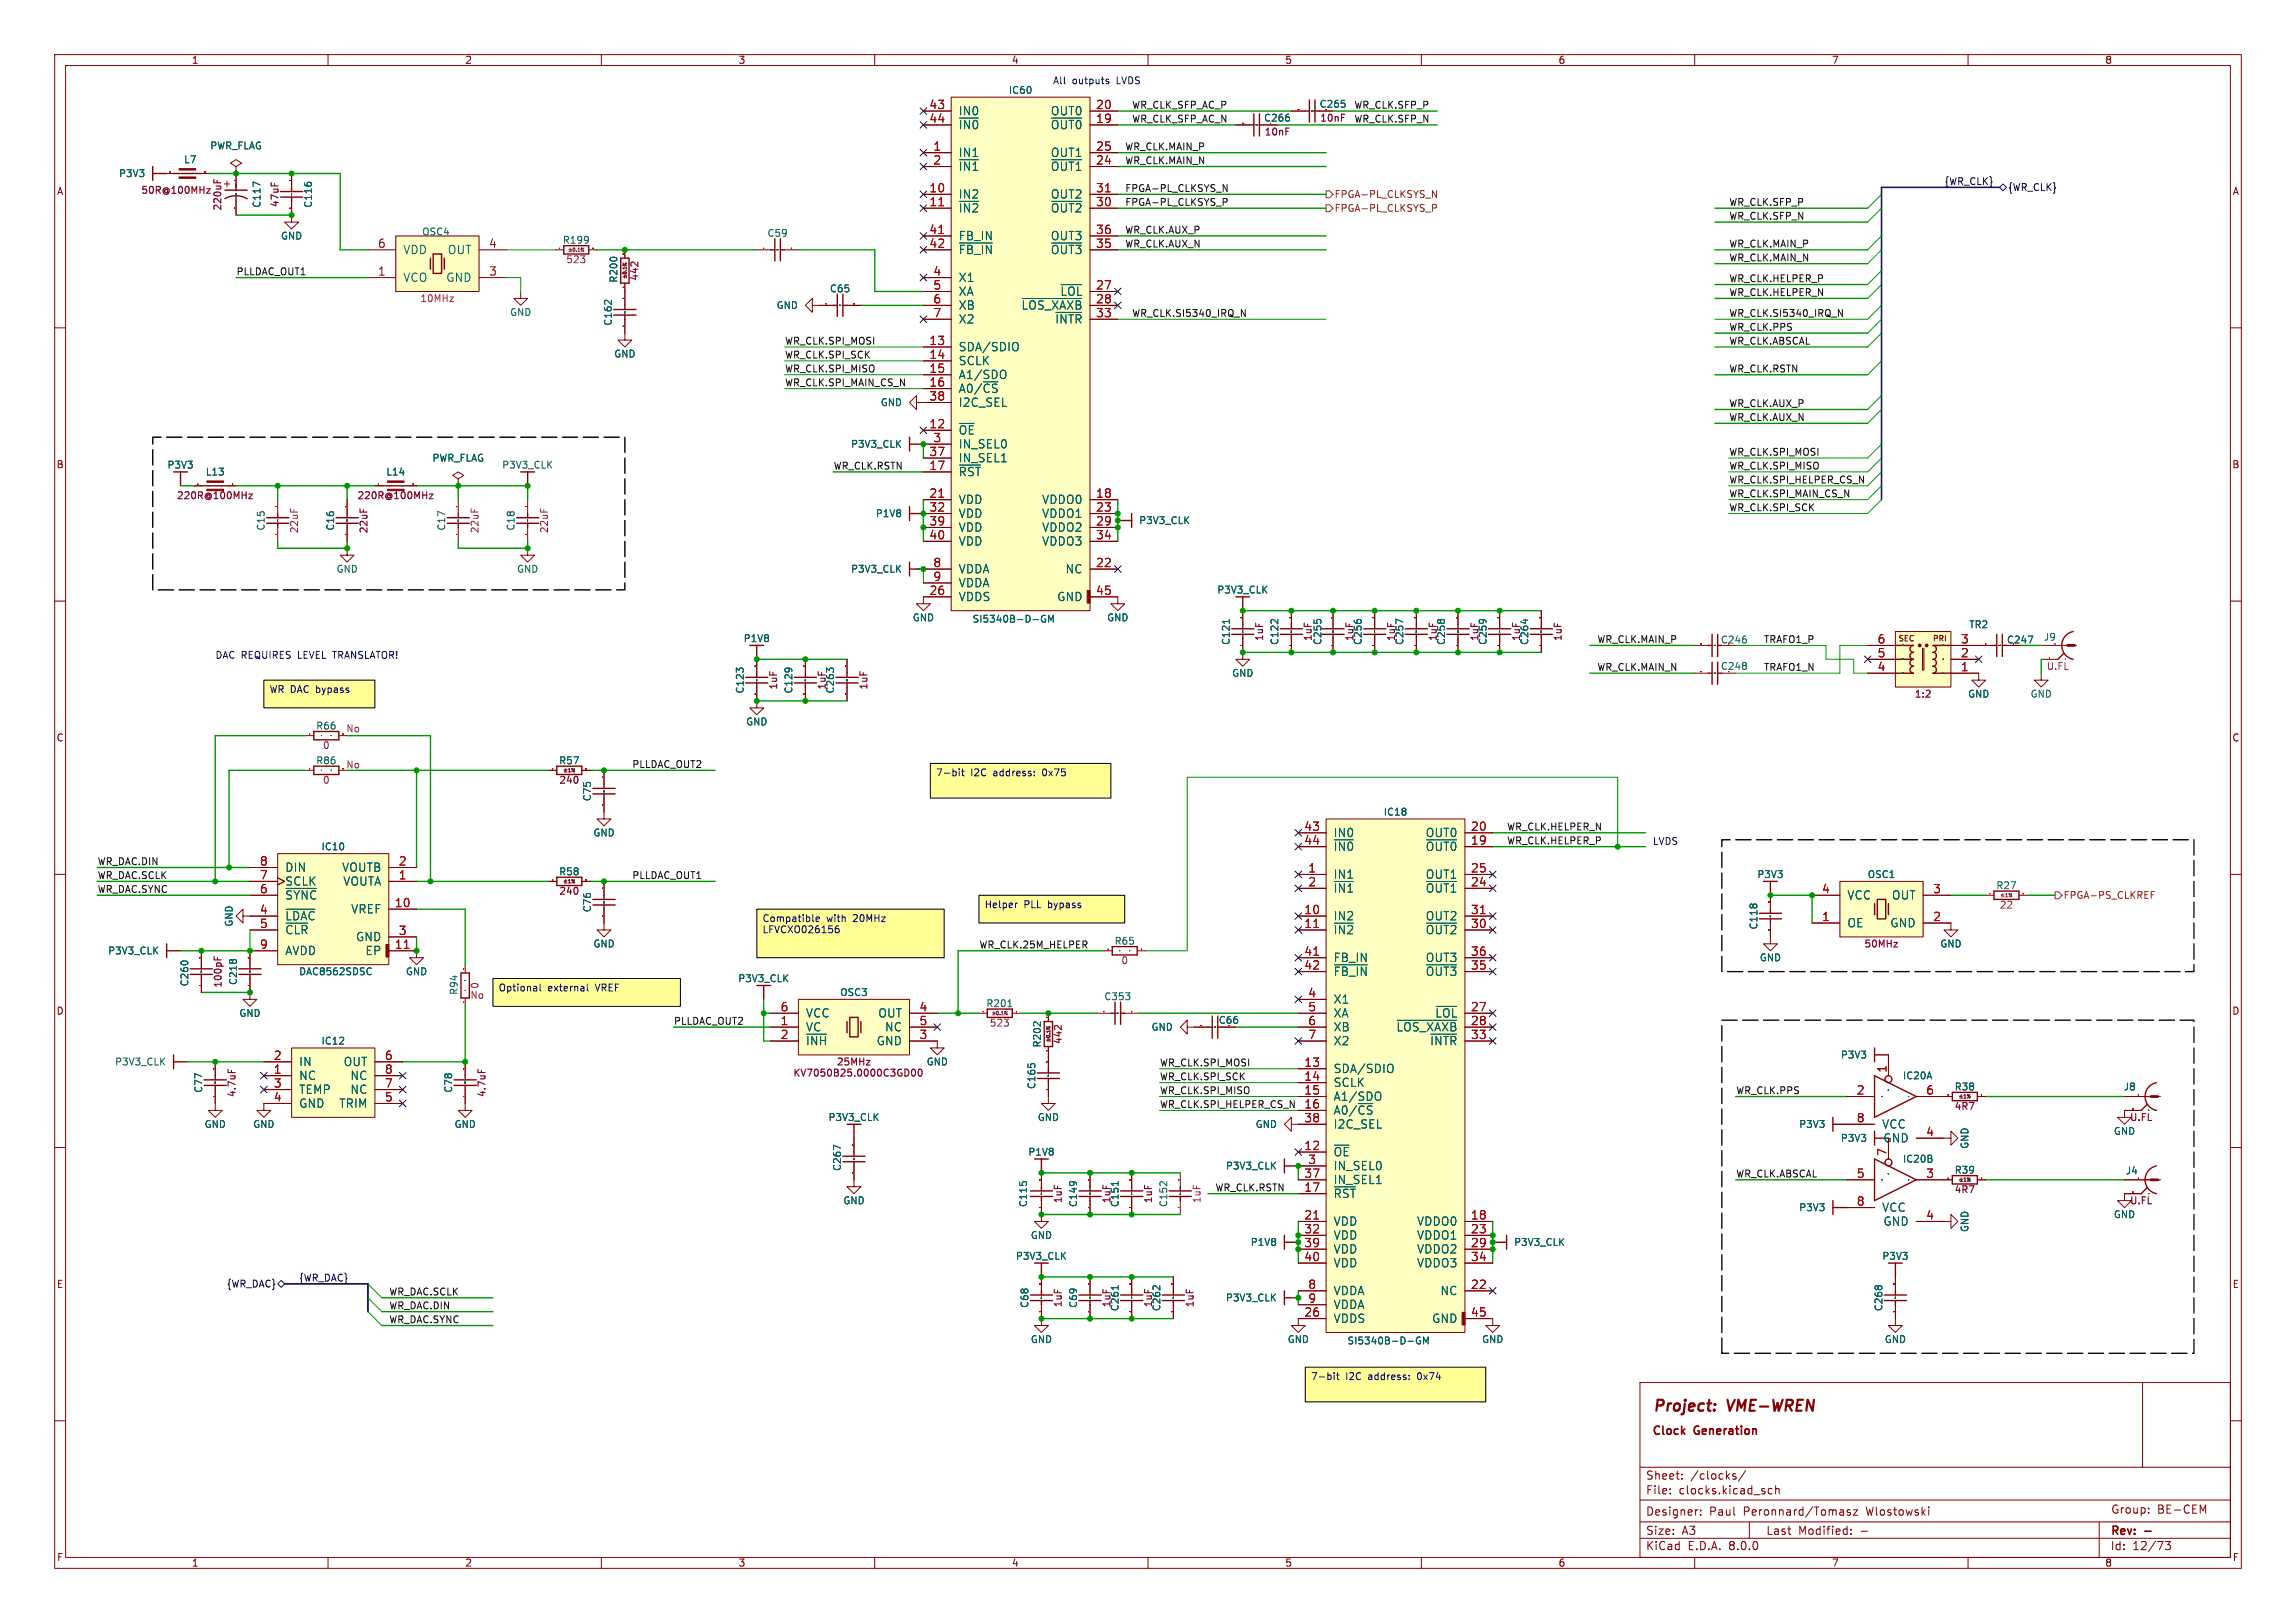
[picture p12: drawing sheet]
<svg xmlns="http://www.w3.org/2000/svg" width="420mm" height="297mm" viewBox="0 0 420 297" stroke-linecap="round" stroke-linejoin="round" font-family="sans-serif">
<defs><g id="words">
<g font-size="2.8" fill="#840000">
<text x="302.3" y="258.9">Project:</text>
<text x="316.1" y="258.9">VME-WREN</text>
</g>
<g font-size="2.1" fill="#a90000">
<text x="169.9" y="20.1">43</text>
<text x="169.9" y="22.6">44</text>
<text x="200.4" y="22.6">19</text>
<text x="200.4" y="20.1">20</text>
<text x="170.6" y="27.7">1</text>
<text x="200.4" y="27.7">25</text>
<text x="169.9" y="35.3">10</text>
<text x="170.6" y="30.2">2</text>
<text x="200.4" y="30.2">24</text>
<text x="200.4" y="35.3">31</text>
<text x="169.9" y="37.8">11</text>
<text x="200.4" y="37.8">30</text>
<text x="69" y="45.5">6</text>
<text x="89.4" y="45.5">4</text>
<text x="169.9" y="42.9">41</text>
<text x="169.9" y="45.5">42</text>
<text x="200.4" y="45.5">35</text>
<text x="200.4" y="42.9">36</text>
<text x="69" y="50.5">1</text>
<text x="89.4" y="50.5">3</text>
<text x="170.6" y="50.5">4</text>
<text x="170.6" y="53.1">5</text>
<text x="200.4" y="53.1">27</text>
<text x="170.6" y="55.6">6</text>
<text x="170.6" y="58.2">7</text>
<text x="200.4" y="55.6">28</text>
<text x="200.4" y="58.2">33</text>
<text x="169.9" y="63.2">13</text>
<text x="169.9" y="65.8">14</text>
<text x="169.9" y="68.3">15</text>
<text x="169.9" y="70.9">16</text>
<text x="169.9" y="73.4">38</text>
<text x="169.9" y="78.5">12</text>
<text x="169.9" y="83.6">37</text>
<text x="170.6" y="81">3</text>
<text x="169.9" y="86.1">17</text>
<text x="169.9" y="91.2">21</text>
<text x="169.9" y="93.7">32</text>
<text x="200.4" y="91.2">18</text>
<text x="200.4" y="93.7">23</text>
<text x="169.9" y="96.3">39</text>
<text x="169.9" y="98.8">40</text>
<text x="200.4" y="96.3">29</text>
<text x="200.4" y="98.8">34</text>
<text x="170.6" y="103.9">8</text>
<text x="170.6" y="106.4">9</text>
<text x="200.4" y="103.9">22</text>
<text x="169.9" y="109">26</text>
<text x="200.4" y="109">45</text>
<text x="343.4" y="117.9">6</text>
<text x="358.6" y="117.9">3</text>
<text x="343.4" y="122.9">4</text>
<text x="343.4" y="120.4">5</text>
<text x="358.6" y="122.9">1</text>
<text x="358.6" y="120.4">2</text>
<text x="238.5" y="152.1">43</text>
<text x="238.5" y="154.7">44</text>
<text x="269" y="154.7">19</text>
<text x="269" y="152.1">20</text>
<text x="47.5" y="161">7</text>
<text x="47.5" y="158.5">8</text>
<text x="72.9" y="161">1</text>
<text x="72.9" y="158.5">2</text>
<text x="239.2" y="159.8">1</text>
<text x="269" y="159.8">25</text>
<text x="47.5" y="167.4">4</text>
<text x="47.5" y="163.6">6</text>
<text x="72.1" y="166.1">10</text>
<text x="238.5" y="167.4">10</text>
<text x="239.2" y="162.3">2</text>
<text x="269" y="162.3">24</text>
<text x="269" y="167.4">31</text>
<text x="333.2" y="163.6">4</text>
<text x="353.5" y="163.6">3</text>
<text x="47.5" y="169.9">5</text>
<text x="47.5" y="173.7">9</text>
<text x="72.1" y="173.7">11</text>
<text x="72.9" y="171.2">3</text>
<text x="238.5" y="169.9">11</text>
<text x="269" y="169.9">30</text>
<text x="333.2" y="168.7">1</text>
<text x="353.5" y="168.7">2</text>
<text x="238.5" y="175">41</text>
<text x="238.5" y="177.5">42</text>
<text x="269" y="177.5">35</text>
<text x="269" y="175">36</text>
<text x="142.7" y="185.2">6</text>
<text x="168.1" y="185.2">4</text>
<text x="239.2" y="182.6">4</text>
<text x="239.2" y="185.2">5</text>
<text x="269" y="185.2">27</text>
<text x="142.7" y="187.7">1</text>
<text x="142.7" y="190.2">2</text>
<text x="168.1" y="190.2">3</text>
<text x="168.1" y="187.7">5</text>
<text x="239.2" y="187.7">6</text>
<text x="239.2" y="190.2">7</text>
<text x="269" y="187.7">28</text>
<text x="269" y="190.2">33</text>
<text x="50" y="196.6">1</text>
<text x="50" y="194.1">2</text>
<text x="70.3" y="194.1">6</text>
<text x="70.3" y="196.6">8</text>
<text x="238.5" y="195.3">13</text>
<text x="238.5" y="197.9">14</text>
<text x="345.2" y="196.4" transform="rotate(-90 345.2 196.4)">1</text>
<text x="50" y="199.1">3</text>
<text x="50" y="201.7">4</text>
<text x="70.3" y="201.7">5</text>
<text x="70.3" y="199.1">7</text>
<text x="238.5" y="200.4">15</text>
<text x="238.5" y="202.9">16</text>
<text x="339.6" y="200.4">2</text>
<text x="352.3" y="200.4">6</text>
<text x="238.5" y="205.5">38</text>
<text x="339.6" y="205.5">8</text>
<text x="352.3" y="208">4</text>
<text x="238.5" y="210.6">12</text>
<text x="238.5" y="215.6">37</text>
<text x="239.2" y="213.1">3</text>
<text x="339.6" y="215.6">5</text>
<text x="345.2" y="211.6" transform="rotate(-90 345.2 211.6)">7</text>
<text x="352.3" y="215.6">3</text>
<text x="238.5" y="218.2">17</text>
<text x="339.6" y="220.7">8</text>
<text x="238.5" y="223.3">21</text>
<text x="238.5" y="225.8">32</text>
<text x="269" y="223.3">18</text>
<text x="269" y="225.8">23</text>
<text x="352.3" y="223.3">4</text>
<text x="238.5" y="228.3">39</text>
<text x="238.5" y="230.9">40</text>
<text x="269" y="228.3">29</text>
<text x="269" y="230.9">34</text>
<text x="239.2" y="236">8</text>
<text x="239.2" y="238.5">9</text>
<text x="269" y="236">22</text>
<text x="238.5" y="241">26</text>
<text x="269" y="241">45</text>
</g>
<g font-size="2.1" fill="#006464">
<text x="175.3" y="21.3">IN0</text>
<text x="175.3" y="23.9">~{IN0}</text>
<text x="192.2" y="23.9">~{OUT0}</text>
<text x="192.2" y="21.3">OUT0</text>
<text x="175.3" y="28.9">IN1</text>
<text x="192.2" y="28.9">OUT1</text>
<text x="175.3" y="31.5">~{IN1}</text>
<text x="192.2" y="31.5">~{OUT1}</text>
<text x="175.3" y="36.6">IN2</text>
<text x="175.3" y="39.1">~{IN2}</text>
<text x="192.2" y="39.1">~{OUT2}</text>
<text x="192.2" y="36.6">OUT2</text>
<text x="73.7" y="46.7">VDD</text>
<text x="81.9" y="46.7">OUT</text>
<text x="175.3" y="44.2">FB_IN</text>
<text x="175.3" y="46.7">~{FB_IN}</text>
<text x="192.2" y="46.7">~{OUT3}</text>
<text x="192.2" y="44.2">OUT3</text>
<text x="73.7" y="51.8">VCO</text>
<text x="81.6" y="51.8">GND</text>
<text x="175.3" y="51.8">X1</text>
<text x="175.3" y="54.3">XA</text>
<text x="175.3" y="56.9">XB</text>
<text x="175.3" y="59.4">X2</text>
<text x="186.8" y="56.9">~{LOS_XAXB}</text>
<text x="193" y="59.4">~{INTR}</text>
<text x="193.9" y="54.3">~{LOL}</text>
<text x="175.3" y="64.5">SDA/SDIO</text>
<text x="175.3" y="67">SCLK</text>
<text x="175.3" y="69.6">A1/SDO</text>
<text x="175.3" y="72.1">A0/~{CS}</text>
<text x="175.3" y="74.7">I2C_SEL</text>
<text x="175.3" y="79.7">~{OE}</text>
<text x="175.3" y="82.3">IN_SEL0</text>
<text x="175.3" y="87.4">~{RST}</text>
<text x="175.3" y="84.8">IN_SEL1</text>
<text x="175.3" y="92.4">VDD</text>
<text x="175.3" y="95">VDD</text>
<text x="190.6" y="92.4">VDDO0</text>
<text x="190.6" y="95">VDDO1</text>
<text x="175.3" y="97.5">VDD</text>
<text x="175.3" y="100.1">VDD</text>
<text x="190.6" y="97.5">VDDO2</text>
<text x="190.6" y="100.1">VDDO3</text>
<text x="175.3" y="105.1">VDDA</text>
<text x="175.3" y="107.7">VDDA</text>
<text x="194.8" y="105.1">NC</text>
<text x="175.3" y="110.2">VDDS</text>
<text x="193.3" y="110.2">GND</text>
<text x="243.8" y="153.4">IN0</text>
<text x="243.8" y="155.9">~{IN0}</text>
<text x="260.7" y="155.9">~{OUT0}</text>
<text x="260.7" y="153.4">OUT0</text>
<text x="52.1" y="159.7">DIN</text>
<text x="62.5" y="159.7">VOUTB</text>
<text x="243.8" y="161">IN1</text>
<text x="260.7" y="161">OUT1</text>
<text x="52.1" y="164.8">~{SYNC}</text>
<text x="52.1" y="162.3">SCLK</text>
<text x="62.7" y="162.3">VOUTA</text>
<text x="64.2" y="167.4">VREF</text>
<text x="243.8" y="163.6">~{IN1}</text>
<text x="260.7" y="163.6">~{OUT1}</text>
<text x="337.8" y="164.8">VCC</text>
<text x="346" y="164.8">OUT</text>
<text x="52.1" y="168.6">~{LDAC}</text>
<text x="52.1" y="171.2">~{CLR}</text>
<text x="65.1" y="172.4">GND</text>
<text x="243.8" y="168.6">IN2</text>
<text x="243.8" y="171.2">~{IN2}</text>
<text x="260.7" y="171.2">~{OUT2}</text>
<text x="260.7" y="168.6">OUT2</text>
<text x="337.8" y="169.9">OE</text>
<text x="345.7" y="169.9">GND</text>
<text x="52.1" y="175">AVDD</text>
<text x="66.8" y="175">EP</text>
<text x="243.8" y="176.3">FB_IN</text>
<text x="243.8" y="178.8">~{FB_IN}</text>
<text x="260.7" y="178.8">~{OUT3}</text>
<text x="260.7" y="176.3">OUT3</text>
<text x="243.8" y="183.9">X1</text>
<text x="147.3" y="189">VC</text>
<text x="147.3" y="191.5">~{INH}</text>
<text x="147.3" y="186.4">VCC</text>
<text x="160.3" y="191.5">GND</text>
<text x="160.6" y="186.4">OUT</text>
<text x="161.8" y="189">NC</text>
<text x="243.8" y="186.4">XA</text>
<text x="243.8" y="189">XB</text>
<text x="243.8" y="191.5">X2</text>
<text x="255.4" y="189">~{LOS_XAXB}</text>
<text x="261.5" y="191.5">~{INTR}</text>
<text x="262.5" y="186.4">~{LOL}</text>
<text x="54.6" y="197.8">NC</text>
<text x="54.6" y="195.3">IN</text>
<text x="62.8" y="195.3">OUT</text>
<text x="64" y="197.8">NC</text>
<text x="243.8" y="196.6">SDA/SDIO</text>
<text x="54.6" y="200.4">TEMP</text>
<text x="54.6" y="202.9">GND</text>
<text x="62" y="202.9">TRIM</text>
<text x="64" y="200.4">NC</text>
<text x="243.8" y="199.1">SCLK</text>
<text x="243.8" y="201.7">A1/SDO</text>
<text x="243.8" y="204.2">A0/~{CS}</text>
<text x="243.8" y="206.7">I2C_SEL</text>
<text x="344.2" y="206.7">VCC</text>
<text x="344.5" y="209.3">GND</text>
<text x="243.8" y="211.8">~{OE}</text>
<text x="243.8" y="214.4">IN_SEL0</text>
<text x="243.8" y="219.4">~{RST}</text>
<text x="243.8" y="216.9">IN_SEL1</text>
<text x="344.2" y="222">VCC</text>
<text x="243.8" y="224.5">VDD</text>
<text x="243.8" y="227.1">VDD</text>
<text x="259.1" y="224.5">VDDO0</text>
<text x="259.1" y="227.1">VDDO1</text>
<text x="344.5" y="224.5">GND</text>
<text x="243.8" y="229.6">VDD</text>
<text x="243.8" y="232.1">VDD</text>
<text x="259.1" y="229.6">VDDO2</text>
<text x="259.1" y="232.1">VDDO3</text>
<text x="243.8" y="237.2">VDDA</text>
<text x="243.8" y="239.8">VDDA</text>
<text x="263.4" y="237.2">NC</text>
<text x="243.8" y="242.3">VDDS</text>
<text x="261.9" y="242.3">GND</text>
</g>
<g font-size="2.1" fill="#840000">
<text x="302.1" y="263">Clock</text>
<text x="310" y="263">Generation</text>
<text x="301" y="273.7">File:</text>
<text x="301" y="271">Sheet:</text>
<text x="307.1" y="273.7">clocks.kicad_sch</text>
<text x="309.2" y="271">/clocks/</text>
<text x="301" y="281.1">Size:</text>
<text x="301" y="277.6">Designer:</text>
<text x="307.6" y="281.1">A3</text>
<text x="312.6" y="277.6">Paul</text>
<text x="318.9" y="277.6">Peronnard/Tomasz</text>
<text x="323" y="281.1">Last</text>
<text x="328.9" y="281.1">Modified:</text>
<text x="340.3" y="281.1">-</text>
<text x="341.5" y="277.6">Wlostowski</text>
<text x="386" y="281.3">Rev:</text>
<text x="386.1" y="277.2">Group:</text>
<text x="394.6" y="277.2">BE-CEM</text>
<text x="301" y="283.9">KiCad</text>
<text x="308.7" y="283.9">E.D.A.</text>
<text x="316.3" y="283.9">8.0.0</text>
<text x="386" y="283.9">Id:</text>
<text x="390.1" y="283.9">12/73</text>
</g>
<g font-size="1.8" fill="#840000">
<text x="35" y="11.9">1</text>
<text x="85" y="11.9">2</text>
<text x="135" y="11.9">3</text>
<text x="185" y="11.9">4</text>
<text x="235" y="11.9">5</text>
<text x="285" y="11.9">6</text>
<text x="335" y="11.9">7</text>
<text x="385" y="11.9">8</text>
<text x="10.3" y="35.9">A</text>
<text x="408.3" y="35.9">A</text>
<text x="10.3" y="85.9">B</text>
<text x="408.2" y="85.9">B</text>
<text x="10.3" y="135.9">C</text>
<text x="408.2" y="135.9">C</text>
<text x="10.3" y="185.9">D</text>
<text x="408.2" y="185.9">D</text>
<text x="10.3" y="235.9">E</text>
<text x="408.3" y="235.9">E</text>
<text x="10.3" y="285.9">F</text>
<text x="35" y="286.9">1</text>
<text x="85" y="286.9">2</text>
<text x="135" y="286.9">3</text>
<text x="185" y="286.9">4</text>
<text x="235" y="286.9">5</text>
<text x="285" y="286.9">6</text>
<text x="335" y="286.9">7</text>
<text x="385" y="286.9">8</text>
<text x="408.3" y="285.9">F</text>
</g>
<g font-size="1.8" fill="#006464">
<text x="184.4" y="17.4">IC60</text>
<text x="38.4" y="27.5">PWR_FLAG</text>
<text x="21.7" y="32.6">P3V3</text>
<text x="33.6" y="30.1">L7</text>
<text x="47.9" y="38.1" transform="rotate(-90 47.9 38.1)">C117</text>
<text x="57.3" y="38.1" transform="rotate(-90 57.3 38.1)">C116</text>
<text x="51.3" y="44">GND</text>
<text x="77.1" y="43.3">OSC4</text>
<text x="140.3" y="43.5">C59</text>
<text x="113.1" y="51.8" transform="rotate(-90 113.1 51.8)">R200</text>
<text x="151.7" y="53.7">C65</text>
<text x="93.2" y="58">GND</text>
<text x="112.1" y="59.7" transform="rotate(-90 112.1 59.7)">C162</text>
<text x="142" y="56.7">GND</text>
<text x="112.3" y="65.6">GND</text>
<text x="161" y="74.5">GND</text>
<text x="155.6" y="82.1">P3V3_CLK</text>
<text x="30.5" y="86">P3V3</text>
<text x="37.5" y="87.2">L13</text>
<text x="70.6" y="87.2">L14</text>
<text x="79" y="84.7">PWR_FLAG</text>
<text x="91.8" y="86">P3V3_CLK</text>
<text x="160.1" y="94.8">P1V8</text>
<text x="48.6" y="97.2" transform="rotate(-90 48.6 97.2)">C15</text>
<text x="61.3" y="97.2" transform="rotate(-90 61.3 97.2)">C16</text>
<text x="81.6" y="97.2" transform="rotate(-90 81.6 97.2)">C17</text>
<text x="94.3" y="97.2" transform="rotate(-90 94.3 97.2)">C18</text>
<text x="208.3" y="96.1">P3V3_CLK</text>
<text x="61.5" y="105">GND</text>
<text x="94.5" y="105">GND</text>
<text x="155.6" y="105">P3V3_CLK</text>
<text x="166.9" y="113.9">GND</text>
<text x="202.4" y="113.9">GND</text>
<text x="222.6" y="108.8">P3V3_CLK</text>
<text x="135.9" y="117.7">P1V8</text>
<text x="177.8" y="114.1">SI5340B-D-GM</text>
<text x="225.1" y="118.1" transform="rotate(-90 225.1 118.1)">C121</text>
<text x="234" y="118.1" transform="rotate(-90 234 118.1)">C122</text>
<text x="240.1" y="117.4" transform="rotate(-90 240.1 117.4)">1uF</text>
<text x="241.9" y="118.1" transform="rotate(-90 241.9 118.1)">C255</text>
<text x="249.3" y="118.1" transform="rotate(-90 249.3 118.1)">C256</text>
<text x="256.9" y="118.1" transform="rotate(-90 256.9 118.1)">C257</text>
<text x="263" y="117.4" transform="rotate(-90 263 117.4)">1uF</text>
<text x="264.5" y="118.1" transform="rotate(-90 264.5 118.1)">C258</text>
<text x="270.6" y="117.4" transform="rotate(-90 270.6 117.4)">1uF</text>
<text x="272.1" y="118.1" transform="rotate(-90 272.1 118.1)">C259</text>
<text x="279.8" y="118.1" transform="rotate(-90 279.8 118.1)">C264</text>
<text x="314.7" y="118">C246</text>
<text x="360.1" y="115.2">TR2</text>
<text x="373.8" y="117.4">J9</text>
<text x="225.3" y="124.1">GND</text>
<text x="314.7" y="122.8">C248</text>
<text x="136.2" y="127" transform="rotate(-90 136.2 127)">C123</text>
<text x="145.1" y="127" transform="rotate(-90 145.1 127)">C129</text>
<text x="151.2" y="126.3" transform="rotate(-90 151.2 126.3)">1uF</text>
<text x="152.8" y="127" transform="rotate(-90 152.8 127)">C263</text>
<text x="359.9" y="127.9">GND</text>
<text x="371.3" y="127.9">GND</text>
<text x="57.7" y="133.7">R66</text>
<text x="136.4" y="132.9">GND</text>
<text x="57.7" y="140.1">R86</text>
<text x="108.3" y="146.7" transform="rotate(-90 108.3 146.7)">C75</text>
<text x="253" y="149.5">IC18</text>
<text x="58.7" y="155.8">IC10</text>
<text x="108.5" y="153.3">GND</text>
<text x="321.4" y="160.9">P3V3</text>
<text x="341.6" y="160.9">OSC1</text>
<text x="108.3" y="167" transform="rotate(-90 108.3 167)">C76</text>
<text x="42.8" y="169.7" transform="rotate(-90 42.8 169.7)">GND</text>
<text x="108.5" y="173.6">GND</text>
<text x="203.8" y="173.1">R65</text>
<text x="321.7" y="170.2" transform="rotate(-90 321.7 170.2)">C118</text>
<text x="354.8" y="173.6">GND</text>
<text x="19.7" y="174.9">P3V3_CLK</text>
<text x="54.6" y="178.7">DAC8562SDSC</text>
<text x="74.2" y="178.7">GND</text>
<text x="134.9" y="179.9">P3V3_CLK</text>
<text x="321.8" y="176.1">GND</text>
<text x="34.6" y="180.6" transform="rotate(-90 34.6 180.6)">C260</text>
<text x="43.5" y="180.4" transform="rotate(-90 43.5 180.4)">C218</text>
<text x="83.9" y="182.2" transform="rotate(-90 83.9 182.2)">R94</text>
<text x="153.6" y="182.5">OSC3</text>
<text x="201.9" y="183.2">C353</text>
<text x="43.7" y="186.3">GND</text>
<text x="58.7" y="191.4">IC12</text>
<text x="190.6" y="191.8" transform="rotate(-90 190.6 191.8)">R202</text>
<text x="210.5" y="188.8">GND</text>
<text x="21" y="195.2">P3V3_CLK</text>
<text x="169.4" y="195.2">GND</text>
<text x="336.6" y="193.9">P3V3</text>
<text x="348" y="197.7">IC20A</text>
<text x="37.2" y="200.1" transform="rotate(-90 37.2 200.1)">C77</text>
<text x="82.9" y="200.1" transform="rotate(-90 82.9 200.1)">C78</text>
<text x="189.6" y="199.4" transform="rotate(-90 189.6 199.4)">C165</text>
<text x="388.4" y="199.7">J8</text>
<text x="37.3" y="206.6">GND</text>
<text x="46.2" y="206.6">GND</text>
<text x="83.1" y="206.6">GND</text>
<text x="151.5" y="205.3">P3V3_CLK</text>
<text x="189.7" y="205.3">GND</text>
<text x="229.6" y="206.6">GND</text>
<text x="329" y="206.6">P3V3</text>
<text x="336.6" y="209.1">P3V3</text>
<text x="386.6" y="207.9">GND</text>
<text x="154" y="214.4" transform="rotate(-90 154 214.4)">C267</text>
<text x="188" y="211.7">P1V8</text>
<text x="224.2" y="214.2">P3V3_CLK</text>
<text x="348" y="213">IC20B</text>
<text x="360.3" y="210.3" transform="rotate(-90 360.3 210.3)">GND</text>
<text x="154.2" y="220.6">GND</text>
<text x="188.1" y="221" transform="rotate(-90 188.1 221)">C115</text>
<text x="197.2" y="221" transform="rotate(-90 197.2 221)">C149</text>
<text x="204.8" y="221" transform="rotate(-90 204.8 221)">C151</text>
<text x="213.7" y="221" transform="rotate(-90 213.7 221)">C152</text>
<text x="329" y="221.8">P3V3</text>
<text x="188.5" y="226.9">GND</text>
<text x="360.3" y="225.6" transform="rotate(-90 360.3 225.6)">GND</text>
<text x="386.6" y="223.1">GND</text>
<text x="185.7" y="230.7">P3V3_CLK</text>
<text x="228.7" y="228.2">P1V8</text>
<text x="276.9" y="228.2">P3V3_CLK</text>
<text x="344.2" y="230.7">P3V3</text>
<text x="188.3" y="239.4" transform="rotate(-90 188.3 239.4)">C68</text>
<text x="197.2" y="239.4" transform="rotate(-90 197.2 239.4)">C69</text>
<text x="224.2" y="238.4">P3V3_CLK</text>
<text x="188.5" y="246">GND</text>
<text x="204.8" y="240" transform="rotate(-90 204.8 240)">C261</text>
<text x="212.4" y="240" transform="rotate(-90 212.4 240)">C262</text>
<text x="235.5" y="246">GND</text>
<text x="271" y="246">GND</text>
<text x="344.5" y="240" transform="rotate(-90 344.5 240)">C268</text>
<text x="344.7" y="246">GND</text>
<text x="246.4" y="246.2">SI5340B-D-GM</text>
</g>
<g font-size="1.8" fill="#0000c2">
<text x="192.5" y="15.5">All</text>
<text x="196.1" y="15.5">outputs</text>
<text x="204.4" y="15.5">LVDS</text>
<text x="39.3" y="120.8">DAC REQUIRES</text>
<text x="54.6" y="120.8">LEVEL TRANSLATOR!</text>
<text x="49.2" y="127.1">WR DAC bypass</text>
<text x="171.1" y="142.4">7-bit</text>
<text x="177.6" y="142.4">I2C</text>
<text x="181.8" y="142.4">address:</text>
<text x="191" y="142.4">0x75</text>
<text x="302.3" y="154.7">LVDS</text>
<text x="180" y="166.5">Helper</text>
<text x="187.3" y="166.5">PLL</text>
<text x="191.8" y="166.5">bypass</text>
<text x="139.4" y="169">Compatible</text>
<text x="139.4" y="171.1">LFVCXO026156</text>
<text x="151.2" y="169">with</text>
<text x="156.2" y="169">20MHz</text>
<text x="91.1" y="181.7">Optional</text>
<text x="100.2" y="181.7">external</text>
<text x="109.1" y="181.7">VREF</text>
<text x="239.7" y="252.9">7-bit</text>
<text x="246.1" y="252.9">I2C</text>
<text x="250.4" y="252.9">address:</text>
<text x="259.6" y="252.9">0x74</text>
</g>
<g font-size="1.8" fill="#0f0f0f">
<text x="207" y="22.5">WR_CLK_SFP_AC_N</text>
<text x="207" y="20">WR_CLK_SFP_AC_P</text>
<text x="247.6" y="20">WR_CLK.SFP_P</text>
<text x="247.6" y="22.5">WR_CLK.SFP_N</text>
<text x="205.7" y="27.6">WR_CLK.MAIN_P</text>
<text x="205.7" y="30.1">WR_CLK.MAIN_N</text>
<text x="205.7" y="35.2">FPGA-PL_CLKSYS_N</text>
<text x="205.7" y="37.7">FPGA-PL_CLKSYS_P</text>
<text x="316.2" y="37.7">WR_CLK.SFP_P</text>
<text x="316.2" y="40.3">WR_CLK.SFP_N</text>
<text x="205.7" y="45.4">WR_CLK.AUX_N</text>
<text x="205.7" y="42.8">WR_CLK.AUX_P</text>
<text x="316.2" y="47.9">WR_CLK.MAIN_N</text>
<text x="316.2" y="45.4">WR_CLK.MAIN_P</text>
<text x="43.2" y="50.5">PLLDAC_OUT1</text>
<text x="316.2" y="51.7">WR_CLK.HELPER_P</text>
<text x="207" y="58.1">WR_CLK.SI5340_IRQ_N</text>
<text x="316.2" y="54.3">WR_CLK.HELPER_N</text>
<text x="316.2" y="58.1">WR_CLK.SI5340_IRQ_N</text>
<text x="143.5" y="63.2">WR_CLK.SPI_MOSI</text>
<text x="143.5" y="65.7">WR_CLK.SPI_SCK</text>
<text x="316.2" y="60.6">WR_CLK.PPS</text>
<text x="316.2" y="63.2">WR_CLK.ABSCAL</text>
<text x="143.5" y="70.8">WR_CLK.SPI_MAIN_CS_N</text>
<text x="143.5" y="68.2">WR_CLK.SPI_MISO</text>
<text x="316.2" y="68.2">WR_CLK.RSTN</text>
<text x="316.2" y="77.1">WR_CLK.AUX_N</text>
<text x="316.2" y="74.6">WR_CLK.AUX_P</text>
<text x="316.2" y="83.5">WR_CLK.SPI_MOSI</text>
<text x="152.4" y="86">WR_CLK.RSTN</text>
<text x="316.2" y="86">WR_CLK.SPI_MISO</text>
<text x="316.2" y="88.6">WR_CLK.SPI_HELPER_CS_N</text>
<text x="316.2" y="93.6">WR_CLK.SPI_SCK</text>
<text x="316.2" y="91.1">WR_CLK.SPI_MAIN_CS_N</text>
<text x="292.1" y="117.8">WR_CLK.MAIN_P</text>
<text x="322.6" y="117.8">TRAFO1_P</text>
<text x="292.1" y="122.8">WR_CLK.MAIN_N</text>
<text x="322.6" y="122.8">TRAFO1_N</text>
<text x="115.6" y="140.6">PLLDAC_OUT2</text>
<text x="275.6" y="152.1">WR_CLK.HELPER_N</text>
<text x="275.6" y="154.6">WR_CLK.HELPER_P</text>
<text x="17.8" y="160.9">WR_DAC.SCLK</text>
<text x="17.8" y="158.4">WR_DAC.DIN</text>
<text x="115.6" y="160.9">PLLDAC_OUT1</text>
<text x="17.8" y="163.5">WR_DAC.SYNC</text>
<text x="179.1" y="173.6">WR_CLK.25M_HELPER</text>
<text x="123.2" y="187.6">PLLDAC_OUT2</text>
<text x="212.1" y="197.8">WR_CLK.SPI_SCK</text>
<text x="212.1" y="195.2">WR_CLK.SPI_MOSI</text>
<text x="212.1" y="200.3">WR_CLK.SPI_MISO</text>
<text x="212.1" y="202.9">WR_CLK.SPI_HELPER_CS_N</text>
<text x="317.5" y="200.3">WR_CLK.PPS</text>
<text x="317.5" y="215.6">WR_CLK.ABSCAL</text>
<text x="222.2" y="218.1">WR_CLK.RSTN</text>
<text x="71.1" y="237.1">WR_DAC.SCLK</text>
<text x="71.1" y="239.7">WR_DAC.DIN</text>
<text x="71.1" y="242.2">WR_DAC.SYNC</text>
</g>
<g font-size="1.8" fill="#a90000">
<text x="231.1" y="22.5">C266</text>
<text x="241.3" y="19.9">C265</text>
<text x="367" y="118">C247</text>
<text x="222.8" y="187.6">C66</text>
<text x="388.8" y="215.1">J4</text>
</g>
<g font-size="1.8" fill="#840084">
<text x="241.4" y="22.5">10nF</text>
<text x="231.2" y="25">10nF</text>
<text x="25.8" y="35.7">50R@100MHz</text>
<text x="40.6" y="34.4">+</text>
<text x="40.7" y="38.6" transform="rotate(-90 40.7 38.6)">220uF</text>
<text x="51.2" y="38" transform="rotate(-90 51.2 38)">47uF</text>
<text x="102.9" y="44.8">R199</text>
<text x="103.5" y="48.4">523</text>
<text x="116.9" y="51.4" transform="rotate(-90 116.9 51.4)">442</text>
<text x="76.8" y="55.5">10MHz</text>
<text x="32.3" y="91.5">220R@100MHz</text>
<text x="65.3" y="91.5">220R@100MHz</text>
<text x="54.7" y="97.7" transform="rotate(-90 54.7 97.7)">22uF</text>
<text x="67.4" y="97.7" transform="rotate(-90 67.4 97.7)">22uF</text>
<text x="87.7" y="97.7" transform="rotate(-90 87.7 97.7)">22uF</text>
<text x="100.4" y="97.7" transform="rotate(-90 100.4 97.7)">22uF</text>
<text x="231.2" y="117.4" transform="rotate(-90 231.2 117.4)">1uF</text>
<text x="247.8" y="117.4" transform="rotate(-90 247.8 117.4)">1uF</text>
<text x="255.4" y="117.4" transform="rotate(-90 255.4 117.4)">1uF</text>
<text x="278.2" y="117.4" transform="rotate(-90 278.2 117.4)">1uF</text>
<text x="285.9" y="117.4" transform="rotate(-90 285.9 117.4)">1uF</text>
<text x="374.3" y="122.8">U.FL</text>
<text x="142.3" y="126.3" transform="rotate(-90 142.3 126.3)">1uF</text>
<text x="158.9" y="126.3" transform="rotate(-90 158.9 126.3)">1uF</text>
<text x="350.2" y="127.9">1:2</text>
<text x="59" y="137.3">0</text>
<text x="63.3" y="134.2">No</text>
<text x="59" y="143.6">0</text>
<text x="63.3" y="140.8">No</text>
<text x="102.2" y="140.1">R57</text>
<text x="102.2" y="143.6">240</text>
<text x="102.2" y="160.4">R58</text>
<text x="102.2" y="163.9">240</text>
<text x="365.1" y="162.9">R27</text>
<text x="365.7" y="166.5">22</text>
<text x="341" y="173.6">50MHz</text>
<text x="205" y="176.6">0</text>
<text x="40.7" y="180.8" transform="rotate(-90 40.7 180.8)">100pF</text>
<text x="86" y="183">No</text>
<text x="87.7" y="181" transform="rotate(-90 87.7 181)">0</text>
<text x="180.3" y="184.5">R201</text>
<text x="181" y="188.1">523</text>
<text x="194.4" y="191.1" transform="rotate(-90 194.4 191.1)">442</text>
<text x="145" y="197.2">KV7050B25.0000C3GD00</text>
<text x="153" y="195.2">25MHz</text>
<text x="43.3" y="200.9" transform="rotate(-90 43.3 200.9)">4.7uF</text>
<text x="89" y="200.9" transform="rotate(-90 89 200.9)">4.7uF</text>
<text x="357.5" y="199.7">R38</text>
<text x="357.5" y="203.3">4R7</text>
<text x="389.5" y="205.3">U.FL</text>
<text x="357.5" y="215">R39</text>
<text x="194.4" y="220.3" transform="rotate(-90 194.4 220.3)">1uF</text>
<text x="203.3" y="220.3" transform="rotate(-90 203.3 220.3)">1uF</text>
<text x="210.9" y="220.3" transform="rotate(-90 210.9 220.3)">1uF</text>
<text x="219.8" y="220.3" transform="rotate(-90 219.8 220.3)">1uF</text>
<text x="357.5" y="218.5">4R7</text>
<text x="389.5" y="220.6">U.FL</text>
<text x="194.4" y="239.3" transform="rotate(-90 194.4 239.3)">1uF</text>
<text x="203.3" y="239.3" transform="rotate(-90 203.3 239.3)">1uF</text>
<text x="210.9" y="239.3" transform="rotate(-90 210.9 239.3)">1uF</text>
<text x="218.5" y="239.3" transform="rotate(-90 218.5 239.3)">1uF</text>
</g>
<g font-size="1.8" fill="#000084">
<text x="355.6" y="33.9">{WR_CLK}</text>
<text x="367.2" y="35.2">{WR_CLK}</text>
<text x="41.4" y="235.8">{WR_DAC}</text>
<text x="54.6" y="234.6">{WR_DAC}</text>
</g>
<g font-size="1.8" fill="#725600">
<text x="244" y="36.4">FPGA-PL_CLKSYS_N</text>
<text x="244" y="39">FPGA-PL_CLKSYS_P</text>
<text x="377.4" y="164.7">FPGA-PS_CLKREF</text>
</g>
<text font-size="1.4" fill="#006464" x="347.2" y="117.6">SEC</text>
<text font-size="1.4" fill="#840000" x="353.5" y="117.6">PRI</text>
</g></defs>
<g fill="none" stroke="#840000" stroke-width=".18">
<path d="M10 10h400v277h-400zM12 12h396v273h-396zM60 10v2M110 10v2M160 10v2M210 10v2M260 10v2M310 10v2M360 10v2M10 60h2M408 60h2M10 110h2"/>
<path d="M408 110h2M10 160h2M408 160h2M10 210h2M408 210h2M10 260h2M300 253h108v32h-108zM391.9 253v15.5M408 260h2M300 278.5h108M300 274.5h108M300 268.5h108"/>
<path d="M305.5 273.2v.2M305.5 272.5v.1M307.7 270.5v.2M307.7 269.8v.1M310.4 276.3h.2M311.1 277.1v.2M311.1 276.3v.2M316.9 270l.7 .4-.2 .3-.5-.1M317.5 269.8l-.3-.1-.3 .2M319.3 269.1l-1.3 1.9M320 278.5v3M324.2 272.5l-.5-.1-.3 .3v.4l.2 .2h.6"/>
<path d="M324.8 272.5l.2-.1 .4 .1v.9M324.8 271.9v1.5M338.4 276.3h-.3l-.2 .2v.2l.5 .1v.4h-.5M338.6 279.9v.1M339 276.3h.8l-.8 1h.8M352.8 275.8v.1M352.8 276.3v1M384 278.5v6.5M393 276.8v.1M393 276v.1M403 276.5l.5-1.1v1.5M60 285v2"/>
<path d="M110 285v2M160 285v2M210 285v2M260 285v2M300 281.5h108M310 285v2M338.6 280.6v.2M360 285v2M396.1 282.1h.9l-.5 .6 .4 .1v.6l-.2 .2h-.4l-.2-.2"/>
</g>
<path d="M392.3 280.2h1.2" fill="none" stroke="#840000" stroke-width=".3"/>
<path d="M313.6 258l.1 .1-.1 .1M313.7 256.9l.1 .1-.1 .1M313.7 256.9l-.1 .1 .1 .1M313.7 256.9v.2" fill="none" stroke="#840000" stroke-width=".4"/>
<g fill="#ffff96">
<path d="M170.2 139.7h33v6.4h-33z"/>
<path d="M179.1 163.8h26.6v5.1h-26.6z"/>
<path d="M238.8 250.2h33v6.3h-33z"/>
<path d="M138.4 166.4h34.3v8.9h-34.3z"/>
<path d="M90.2 179.1h34.3v5.1h-34.3z"/>
<path d="M48.3 124.5h20.3v5h-20.3z"/>
</g>
<g fill="none" stroke="#840000" stroke-width=".25">
<path d="M239.5 18.3v4.1M240.5 18.3v4.1M238.8 20.3h.7M240.5 20.3h.8M112.3 57.7h4M112.3 56.6h4M114.3 55.9v.7M114.3 57.7v.7M152.4 55.9h.8M153.2 53.8v4.1M154.2 55.9h.7M154.2 53.8v4.1"/>
<path d="M166.4 80v2.6M166.4 92.7v2.6M166.4 81.3h2.5M166.4 94h2.5M204.5 95.3h2.5M207 94v2.5M101.9 140.2h4.5v1.5h-4.5zM108.5 145.3h4M108.5 144.3h4M110.5 143.5v.8M110.5 145.3v.8M84.3 178.1h1.6v4.5h-1.6z"/>
<path d="M101.9 160.5h4.5v1.6h-4.5zM83.1 198.6h4M83.1 197.6h4M85.1 196.9v.7M85.1 198.6v.8M273 227.3h2.6M275.6 226.1v2.5"/>
</g>
<g fill="none" stroke="#840000" stroke-width=".18">
<path d="M236.2 20.3h2.6M114.3 58.4v3.8h1.3l-1.3 1.3-1.3-1.3h1.3M114.3 53.3v2.6M148.6 55.9v-1.3l-1.3 1.3 1.3 1.3v-1.3h3.8M154.9 55.9h2.6M204.5 109.2v1.3h1.2l-1.2 1.3-1.3-1.3h1.3M100.3 141h1.6M106.4 141h1.5M110.5 146.1v3.8h1.3l-1.3 1.2-1.3-1.2h1.3M110.5 141v2.5M85.1 176.5v1.6M100.3 161.3h1.6"/>
<path d="M106.4 161.3h1.5M85.1 199.4v3.8h1.3l-1.3 1.3-1.3-1.3h1.3M85.1 182.6v1.6M85.1 194.3v2.6M156.2 215.9v1.3h1.3l-1.3 1.2-1.3-1.2h1.3"/>
</g>
<g fill="none" stroke="#006464" stroke-width=".18">
<path d="M239.9 20.3h.1M240.1 20.3h.1M114.3 57h.1M114.3 57.3h.1M153.5 55.9h.1M153.6 55.9h.1M153.8 55.9h.1M103.2 140.9v.1M105 141h.1M105 140.9v.1M110.5 144.7h.1M110.5 144.9h.1"/>
<path d="M85.1 179.4h.1M103.2 161.3h.1M105 161.3h.1M105.1 161.3h.1M85.1 181.2h.1M85.1 198.2h.1M85.1 198h.1M85.1 181.2v.1"/>
</g>
<g fill="none" stroke="#a90000" stroke-width=".18">
<path d="M237.5 20.1h.1M237.5 20v.1M237.5 20h.1M114 59.7h.1M114 54.6h.1M151.1 55.6h.1M156.2 55.6h.1M101.1 140.7h.1M107.2 140.7h.1M110.2 147.3h.1M110.2 142.2h.1M84.8 177.3h.1"/>
<path d="M101.1 161h.1M107.2 161h.1M84.8 183.4h.1M84.8 195.6h.1M84.8 200.7h.1"/>
</g>
<g fill="none" stroke="#840084" stroke-width=".18">
<path d="M103.2 140.9h.5M103.2 141.3h.5M103.5 140.7v.4M104 141.3h.4M104 140.8l.2-.2v.7M104.6 140.7l.1 .1v-.1M105.1 140.6l-.5 .7M103.2 161.2h.5M103.2 161.6h.5M103.5 161v.5M104 161.1l.2-.2v.7M104 161.6h.4"/>
<path d="M104.6 161l.1 .1v-.1M105.1 160.9l-.5 .7M87.4 195.7v.6"/>
<circle cx="105" cy="141.2" r=".09"/>
<circle cx="105" cy="161.5" r=".09"/>
</g>
<path d="M242.6 149.9h25.4v93.9h-25.4z" fill="#ffffc2"/>
<g fill="none" stroke="#840000" stroke-width=".18">
<path d="M237.5 154.9h5.1M237.5 152.4h5.1M242.6 149.9h25.4v93.9h-25.4zM268 154.9h5M268 152.4h5M237.5 160h5.1M237.5 167.6h5.1M237.5 170.2h5.1M237.5 162.6h5.1M237.5 177.8h5.1M237.5 175.3h5.1M268 160h5"/>
<path d="M268 167.6h5M268 170.2h5M268 162.6h5M268 177.8h5M268 175.3h5M217.2 188v-1.3l-1.3 1.3 1.3 1.2v-1.2h3.8M237.5 195.6h5.1M237.5 198.1h5.1M237.5 185.4h5.1M237.5 188h5.1M237.5 190.5h5.1M237.5 182.9h5.1"/>
<path d="M268 185.4h5M268 188h5M268 190.5h5M237.5 210.8h5.1M237.5 200.7h5.1M237.5 203.2h5.1M237.5 218.4h5.1M237.5 213.4h5.1M237.5 215.9h5.1M237.5 205.7h5.1M237.5 223.5h5.1M237.5 236.2h5.1"/>
<path d="M237.5 226.1h5.1M237.5 228.6h5.1M237.5 231.1h5.1M237.5 238.8h5.1M268 223.5h5M268 236.2h5M268 226.1h5M268 228.6h5M268 231.1h5M237.5 241.3h5.1M268 241.3h5"/>
</g>
<path d="M267.5 240.2h.5v2.2h-.5z" fill="#840000" stroke="#840000" stroke-width=".18"/>
<g fill="none" stroke="#006464" stroke-width=".18">
<path d="M244.1 153.7h3.5M260.9 153.7h5.5M244.1 168.9h3.5M244.1 161.3h3.5M244.1 176.5h6M260.9 168.9h5.5M260.9 161.3h5.5M260.9 176.5h5.5M222.1 188h.1M222.1 187.9h.1M252.2 199.8l.2 .1a.97 .97 0 0 1-.2 1.5M254.6 194.8a1.08 1.08 0 0 1 0 1.4"/>
<path d="M255.6 186.7h10.8M261.7 189.2h4.7M262.7 184.2h3.7M244.1 217.2h3.8M259.8 244.7a.59 .59 0 0 0-.7 .6 .59 .59 0 0 0 .7 .6l.1-.5h-.3M260.4 245.9v-1.2l.4 .9 .4-.9v1.2"/>
</g>
<path d="M240.3 169.7h.9M240.3 174.8h.9M270.8 167.2h.9M219.7 187.7h.1M240.3 223.1h.9" fill="none" stroke="#a90000" stroke-width=".18"/>
<path d="M221 188h.7M221.7 185.9v4.1M222.8 185.9v4.1" fill="none" stroke="#840000" stroke-width=".25"/>
<path d="M174 17.8h25.4v94h-25.4z" fill="#ffffc2"/>
<g fill="none" stroke="#840000" stroke-width=".18">
<path d="M174 17.8h25.4v94h-25.4zM168.9 27.9h5.1M168.9 35.6h5.1M168.9 38.1h5.1M168.9 22.9h5.1M168.9 30.5h5.1M168.9 20.3h5.1M199.4 27.9h5.1M199.4 35.6h5.1M199.4 38.1h5.1M199.4 22.9h5.1M199.4 30.5h5.1"/>
<path d="M199.4 20.3h5.1M114.3 45.7v1.5M114.3 51.8v1.5M138.4 45.7h2.6M143.5 45.7h2.5M168.9 53.3h5.1M168.9 55.9h5.1M168.9 58.4h5.1M168.9 45.7h5.1M168.9 43.2h5.1M168.9 50.8h5.1M199.4 53.3h5.1"/>
<path d="M199.4 55.9h5.1M199.4 58.4h5.1M199.4 45.7h5.1M199.4 43.2h5.1M168.9 78.7h5.1M168.9 63.5h5.1M168.9 66h5.1M168.9 68.6h5.1M168.9 71.1h5.1M168.9 73.7h5.1M168.9 86.4h5.1M168.9 91.4h5.1"/>
<path d="M168.9 94h5.1M168.9 96.5h5.1M168.9 81.3h5.1M168.9 99.1h5.1M168.9 83.8h5.1M199.4 91.4h5.1M199.4 94h5.1M199.4 96.5h5.1M199.4 99.1h5.1M168.9 104.1h5.1M168.9 109.2h5.1M168.9 106.7h5.1"/>
<path d="M199.4 104.1h5.1M199.4 109.2h5.1"/>
</g>
<path d="M198.9 108.1h.5v2.3h-.5z" fill="#840000" stroke="#840000" stroke-width=".18"/>
<g fill="none" stroke="#006464" stroke-width=".18">
<path d="M175.5 36.9h3.5M175.5 21.6h3.5M175.5 29.2h3.5M192.4 36.9h5.5M192.4 21.6h5.5M192.4 29.2h5.5M114.3 50.4h.1M114.3 48.6h.1M142.1 45.7h.1M142.3 45.7h.1M142.4 45.7h.1M142.4 45.7h-.1"/>
<path d="M175.5 44.5h6M187 54.6h10.9M192.4 44.5h5.5M193.2 57.2h4.7M194.1 52.1h3.8M183.6 67.8h.2a.97 .97 0 0 1-.2 1.5M186 62.7a1.08 1.08 0 0 1 0 1.4M175.5 85.1h3.8M191.2 112.7a.59 .59 0 0 0-.7 .5 .59 .59 0 0 0 .7 .6l.1-.5h-.3M191.8 113.9v-1.3l.4 .9 .5-.9v1.3"/>
</g>
<path d="M171.7 37.7h.9M202.2 35.1h.9M114 52.6h.1M114 46.5h.1M139.7 45.5h.1M139.7 45.4v.1M139.7 45.4h.1M144.8 45.5h.1M144.8 45.4h.1M171.7 42.7h.9M171.7 91h.9" fill="none" stroke="#a90000" stroke-width=".18"/>
<path d="M113.5 47.2h1.6v4.6h-1.6zM141 45.7h.7M141.7 43.7v4.1M142.7 45.7h.8M142.7 43.7v4.1" fill="none" stroke="#840000" stroke-width=".25"/>
<g fill="none" stroke="#840084" stroke-width=".18">
<path d="M114 48.1l.6 .5M114 50.6h.5M114 49.9v-.1a.3 .3 0 0 1 .4-.1 .3 .3 0 0 1 .2 .3l-.1 .1a.3 .3 0 0 1-.3 .1 .3 .3 0 0 1-.2-.3zM114.2 50.4v.5M114.5 49.5h.1M114.6 48.9v.3M114.6 50.4v.5M114.6 49h-.6l.1 .2M115.5 48h.4M116.7 48v.7"/>
<circle cx="114" cy="48.5" r=".09"/>
<circle cx="114.5" cy="48.2" r=".09"/>
</g>
<path d="M50.8 156.2h20.3v20.3h-20.3z" fill="#ffffc2"/>
<g fill="none" stroke="#840000" stroke-width=".18">
<path d="M226.1 22.9h2.5M167.6 73.7v-1.3l-1.2 1.3 1.2 1.2v-1.2h1.3M35.6 88.9h1.2M41.9 88.9h1.3M63.5 91.4v2.6M63.5 96.5v2.6M68.6 88.9h1.2M74.9 88.9h1.3M83.8 87.6l1-.6-1-.6-1 .6 1 .6v1.3M83.8 88.9h.1M83.8 91.4v2.6M83.8 96.5v2.6"/>
<path d="M96.5 91.4v2.6M96.5 96.5v2.6M63.5 100.3v1.3h1.3l-1.3 1.3-1.3-1.3h1.3M96.5 100.3v1.3h1.3l-1.3 1.3-1.3-1.3h1.3M168.9 109.2v1.3h1.3l-1.3 1.3-1.3-1.3h1.3M227.3 116.8v3.9h1.3l-1.3 1.2-1.2-1.2h1.2M227.3 111.8v2.5M236.2 111.8v2.5M236.2 116.8v2.6M243.8 111.8v2.5M243.8 116.8v2.6M251.5 111.8v2.5"/>
<path d="M251.5 116.8v2.6M259.1 111.8v2.5M259.1 116.8v2.6M361.9 118.1h2.6M309.9 123.2h2.5M373.4 123.2v1.3h1.2l-1.2 1.2-1.3-1.2h1.3M45.7 158.8h5.1M50.8 156.2h20.3v20.3h-20.3zM71.1 158.8h5.1M45.7 161.3h5.1M45.7 174h5.1M45.7 167.6h5.1"/>
<path d="M45.7 170.2h5.1M45.7 163.8h5.1M50.8 160.7l1.3 .6-1.3 .6M71.1 174h5.1v1.3h1.3l-1.3 1.2-1.3-1.2h1.3M71.1 161.3h5.1M71.1 166.4h5.1M71.1 171.5h5.1M200.7 185.4h2.5M205.7 185.4h2.6M190.5 219.7v3.8h1.3l-1.3 1.3-1.3-1.3h1.3M190.5 214.6v2.6M191.8 200.7v1.2h1.2l-1.2 1.3-1.3-1.3h1.3"/>
<path d="M199.4 214.6v2.6M199.4 219.7v2.5M207 214.6v2.6M207 219.7v2.5M215.9 214.6v2.6M215.9 219.7v2.5M236.2 205.7v-1.2l-1.3 1.2 1.3 1.3v-1.3h1.3M388.6 218.4v1.3h1.3l-1.3 1.3-1.3-1.3h1.3M190.5 238.8v3.8h1.3l-1.3 1.2-1.3-1.2h1.3M190.5 233.7v2.5M199.4 233.7v2.5M199.4 238.8v2.5"/>
<path d="M207 233.7v2.5M207 238.8v2.5M214.6 233.7v2.5M214.6 238.8v2.5M237.5 241.3v1.3h1.3l-1.3 1.2-1.3-1.2h1.3M273 241.3v1.3h1.3l-1.3 1.2-1.2-1.2h1.2"/>
</g>
<g fill="#840000" stroke="#840000" stroke-width=".18">
<path d="M70.6 172.8h.5v2.3h-.5z"/>
<path d="M70.9 89.5h3v.3h-3z"/>
<path d="M70.9 88h3v.3h-3z"/>
<path d="M37.8 89.5h3.1v.3h-3.1z"/>
<path d="M37.8 88h3.1v.3h-3.1z"/>
</g>
<g fill="none" stroke="#a90000" stroke-width=".18">
<path d="M227.3 22.6h.1M36.2 88.6h.1M42.5 88.6h.1M63.2 97.8h.1M63.2 92.7h.1M69.2 88.6h.1M75.6 88.6h.1M83.5 97.8h.1M83.5 92.7h.1M83.6 97.8h.1M96.2 97.8h.1M96.2 92.7h.1"/>
<path d="M96.3 92.7h.1M227 113h.1M227.1 113h.1M227.1 118.1h.1M235.9 118.1h.1M235.9 113h.1M236 113h-.1M236 118.1h.1M243.5 118.1h.1M243.6 113h.1M251.2 118.1h.1M251.2 113h.1"/>
<path d="M258.8 118.1h.1M258.8 113h.1M363.2 117.8h.1M311.1 122.9h.1M311.2 122.9h.1M74 173.5h.8M201.9 185.1h.1M201.9 185.1v.1M207 185.2h.1M207 185.1h.1M190.2 215.9h.1M199.1 215.9h.1"/>
<path d="M206.7 215.9h.1M215.6 215.9h.1M190.2 221h.1M190.2 235h.1M190.2 234.9h.1M190.2 234.9v.1M199.1 221h.1M199.1 234.9h.1M206.7 221h.1M206.7 234.9v.1M206.7 234.9h.1M214.3 235h.1"/>
<path d="M214.4 234.9v.1M215.6 221h.1M190.2 240h.1M199.1 240h.1M206.7 240h.1M214.3 240h.1M214.4 240h.1"/>
</g>
<g fill="none" stroke="#006464" stroke-width=".18">
<path d="M229.8 22.8v.1M229.8 22.8h.1M230 22.9h.1M230 22.8h.1M38.2 88.9h.1M40.5 88.9h.1M63.5 95.1h.1M63.5 95.4h.1M71.2 88.9h.1M73.5 88.9h.1M83.8 95.1h.1M83.8 95.4h.1"/>
<path d="M96.5 95.1h.1M96.5 95.4h.1M224.9 113.4v.7M227.3 115.7h.1M227.3 115.5h.1M236.2 115.5h.1M236.2 115.7h.1M243.8 115.5h.1M243.8 115.7h.1M251.4 115.5h.1M251.4 115.7h.1M251.5 115.5h.1"/>
<path d="M251.5 115.7h-.1M256.6 113.8l-1.3-.5v.8M259.1 115.5h.1M259.1 115.7h.1M365.6 118.1h.1M365.9 118.1h.1M371 116.4h.8l-.5 1.3M313.6 123.2h.1M313.8 123.2h.1M52.3 166.4h5.3M52.3 168.9h4M52.3 162.6h5.6"/>
<path d="M67.7 177.1l.2 .1M67.9 178.3l-.2 .1M204.3 185.4h.1M204.4 185.4h.1M204.4 185.4h-.1M204.6 185.4h.1M190.5 218.3h.1M190.5 218.5h.1M190.5 218.5v.1M199.4 218.3h.1M199.4 218.5h.1M204.5 216.2v.8"/>
<path d="M207 218.3h.1M207 218.5h.1M207 218.5v.1M215.9 218.3h.1M215.9 218.5v.1M190.5 237.4h.1M190.5 237.6h.1M199.4 237.4h.1M199.4 237.6h.1M204.5 235.3v.7M207 237.6h.1M207 237.4h.1"/>
<path d="M214.6 237.4h.1M214.6 237.6h.1"/>
</g>
<g fill="none" stroke="#840000" stroke-width=".25">
<path d="M228.6 22.9h.8M229.4 20.8v4.1M230.4 22.9h.7M230.4 20.8v4.1M33 86.4v2.5M36.8 88.9h5.1M61.5 95.8h4M61.5 94.7h4M63.5 94v.7M63.5 95.8v.7M69.8 88.9h5.1M81.8 95.8h4.1"/>
<path d="M81.8 94.7h4.1M83.8 94v.7M83.8 95.8v.7M94.5 95.8h4.1M94.5 94.7h4.1M96.5 86.4v2.5M96.5 94v.7M96.5 95.8v.7M166.4 102.9v2.5M166.4 104.1h2.5M225.3 116.1h4.1M225.3 115.1h4.1"/>
<path d="M227.3 109.2v2.6M227.3 114.3v.8M227.3 116.1v.7M234.2 116.1h4.1M234.2 115.1h4.1M236.2 114.3v.8M236.2 116.1v.7M241.8 116.1h4.1M241.8 115.1h4.1M243.8 114.3v.8M243.8 116.1v.7M249.4 116.1h4.1"/>
<path d="M249.4 115.1h4.1M251.5 114.3v.8M251.5 116.1v.7M257 116.1h4.1M257 115.1h4.1M259.1 114.3v.8M259.1 116.1v.7M364.5 118.1h.8M365.3 116.1v4M366.3 118.1h.7M366.3 116.1v4M312.4 123.2h.8"/>
<path d="M313.2 121.2v4M314.2 121.2v4M203.2 185.4h.8M204 183.4v4.1M205 185.4h.7M205 183.4v4.1M188.5 218.9h4M188.5 217.9h4M190.5 212.1v2.5M190.5 217.2v.7M190.5 218.9v.8M197.4 218.9h4"/>
<path d="M197.4 217.9h4M199.4 217.2v.7M199.4 218.9v.8M205 218.9h4M205 217.9h4M207 217.2v.7M207 218.9v.8M213.9 218.9h4M213.9 217.9h4M215.9 217.2v.7M215.9 218.9v.8M234.9 212.1v2.5"/>
<path d="M234.9 213.4h2.6M188.5 238h4M188.5 237h4M190.5 231.1v2.6M190.5 236.2v.8M190.5 238v.8M197.4 238h4M197.4 237h4M199.4 236.2v.8M199.4 238v.8M205 238h4M205 237h4"/>
<path d="M207 236.2v.8M207 238v.8M212.6 238h4.1M212.6 237h4.1M214.6 236.2v.8M214.6 238v.8M234.9 226.1v2.5M234.9 236.2v2.6M234.9 227.3h2.6M234.9 237.5h2.6"/>
</g>
<path d="M45.5 90.4h.7l-.7 .9h.7M78.5 90.4h.7l-.7 .9h.7" fill="none" stroke="#840084" stroke-width=".18"/>
<path d="M346.7 115.6h10.2v10.1h-10.2z" fill="#ffffc2"/>
<g fill="none" stroke="#840000" stroke-width=".18">
<path d="M50.8 91.4v2.6M50.8 96.5v2.6M266.7 111.8v2.5M266.7 116.8v2.6M274.3 111.8v2.5M274.3 116.8v2.6M281.9 111.8v2.5M281.9 116.8v2.6M309.9 118.1h2.5M341.6 118.1h5.1M346.7 115.6h10.2v10.1h-10.2zM351.7 118.6v4.1"/>
<path d="M351.9 118.6v4.1M356.9 118.1h5M373.4 118.1h5.1M138.4 125.7v3.8h1.3l-1.3 1.3-1.2-1.3h1.2M138.4 120.7v2.5M147.3 120.7v2.5M147.3 125.7v2.6M154.9 120.7v2.5M154.9 125.7v2.6M341.6 123.2h5.1M341.6 120.7h5.1M356.9 123.2h5v1.3h1.3l-1.3 1.2-1.2-1.2h1.2"/>
<path d="M356.9 120.7h5M373.4 120.7h3M201.9 174h1.6M208 174h1.5M179.1 185.4h1.5M185.2 185.4h1.5M191.8 185.4v1.5M191.8 191.5v4.1M191.8 198.1v2.6M355.6 223.5h1.3v-1.3l1.2 1.3-1.2 1.3v-1.3M346.7 241.3v1.3h1.3l-1.3 1.2-1.3-1.2h1.3"/>
</g>
<g fill="none" stroke="#840000" stroke-width=".25">
<path d="M48.8 95.8h4M48.8 94.7h4M50.8 94v.7M50.8 95.8v.7M138.4 118.1v2.6M264.7 116.1h4M264.7 115.1h4M266.7 114.3v.8M266.7 116.1v.7M272.3 116.1h4.1M272.3 115.1h4.1M274.3 114.3v.8"/>
<path d="M274.3 116.1v.7M279.9 116.1h4.1M279.9 115.1h4.1M281.9 114.3v.8M281.9 116.1v.7M312.4 118.1h.8M313.2 116.1v4M314.2 116.1v4M346.7 118.1h3.3a.64 .64 0 0 0-.6 .7 .64 .64 0 0 0 .6 .6 .63 .63 0 0 0-.6 .6 .63 .63 0 0 0 .6 .7M356.9 118.1h-3.3a.64 .64 0 0 1 .6 .6 .64 .64 0 0 1-.6 .7 .64 .64 0 0 1 .6 .6 .64 .64 0 0 1-.6 .7 .64 .64 0 0 1 .6 .6 .64 .64 0 0 1-.6 .6 .64 .64 0 0 1 .6 .7 .64 .64 0 0 1-.6 .6h3.3M377.5 119.6l-1.1 1.1M379.2 115.6a2.59 2.59 0 0 0-2.1 2.5 2.59 2.59 0 0 0 2.1 2.6"/>
<path d="M136.4 125h4.1M136.4 124h4.1M138.4 123.2v.8M138.4 125v.7M145.3 125h4.1M145.3 124h4.1M147.3 123.2v.8M147.3 125v.7M152.9 125h4.1M152.9 124h4.1M154.9 123.2v.8M154.9 125v.7"/>
<path d="M346.7 120.7h3.3M350 120.7a.64 .64 0 0 0-.6 .6 .64 .64 0 0 0 .6 .6 .63 .63 0 0 0-.6 .7 .63 .63 0 0 0 .6 .6h-3.3M30.5 172.7v2.6M30.5 174h2.5M203.5 173.2h4.5v1.6h-4.5zM139.7 180.3v2.6M180.6 184.7h4.6v1.5h-4.6zM189.7 197.4h4.1M189.7 196.3h4.1M191 186.9h1.5v4.6h-1.5zM191.8 195.6v.7M191.8 197.4v.7"/>
<path d="M335.3 204.5v2.5M335.3 219.7v2.5M335.3 205.7h2.5M342.9 207v2.6M342.9 208.3h2.5M335.3 221h2.5M346.7 231.1v2.6"/>
</g>
<g fill="#840000" stroke="#840000" stroke-width=".18">
<circle cx="352.4" cy="118.1" r=".25"/>
<circle cx="351.2" cy="118.1" r=".25"/>
</g>
<g fill="none" stroke="#006464" stroke-width=".18">
<path d="M50.8 95.1h.1M50.8 95.4h.1M266.7 115.5h.1M266.7 115.7h.1M274.3 115.5h.1M274.3 115.7h.1M279 113.3v.8M281.9 115.7h.1M281.9 115.5h.1M313.6 118.1h.1M313.8 118.1h.1M348.1 118.1h.1"/>
<path d="M348.2 118.1h.1M355.4 118.1h.1M379.8 118.1h.1M138.4 124.3h.1M138.4 124.6h.1M147.3 124.3h.1M147.3 124.3v.1M147.3 124.6h.1M154.9 124.3v.1M154.9 124.6h.1M348.1 120.6v.1M348.1 123.2h.1"/>
<path d="M355.5 120.6v.1M355.5 120.7h.1M355.5 123.2h.1M377.8 120.7h.1M377.8 120.6h.1M204.8 174h.1M206.6 174h.1M182 185.4h.1M183.8 185.4h.1M184.4 184.2h.7M191.7 196.7h.1M191.7 188.3h.1"/>
<path d="M191.7 190.1h.1M191.7 197h.1M191.8 197h.1M191.8 188.3h.1M191.8 190.1h.1M191.8 196.7h.1"/>
</g>
<g fill="none" stroke="#a90000" stroke-width=".18">
<path d="M50.5 97.8h.1M50.5 92.7h.1M266.4 118.1h.1M266.4 113h.1M274 118.1h.1M274 113h.1M274.1 113h.1M274.1 118.1h.1M281.7 113h.1M281.7 118.1h.1M311.1 117.8h.1M311.2 117.8h.1"/>
<path d="M138.1 127h.1M138.1 121.9h.1M147 127h.1M147 121.9h.1M147.1 121.9h.1M147.1 127h.1M154.7 121.9h.1M154.7 127h.1M374.9 120.4h.1M202.7 173.7h.1M208.8 173.7h.1M179.8 185.1v.1"/>
<path d="M179.8 185.1h.1M185.9 185.2h.1M185.9 185.1h.1M191.5 199.4h.1M191.5 186.2h.1M191.5 192.3h.1M191.5 194.3h.1"/>
</g>
<path d="M378.2 118.1h1.3" fill="none" stroke="#840000" stroke-width=".51"/>
<g fill="none" stroke="#840084" stroke-width=".18">
<path d="M181.5 185.3h.5M181.5 185.7h.5M181.8 185.1v.5M182.3 185.1a.3 .3 0 0 0-.1 .4 .3 .3 0 0 0 .3 .2M182.6 185.1v.5M182.6 185.6l-.1 .1M182.9 185.7h.1M182.9 185.6v.1M183.2 185.7h.3M183.2 185.3l.2-.2v.6M183.8 185.1l.1 .2v-.2M184.3 185.1l-.5 .6"/>
<path d="M191.4 187.8l.7 .5M191.5 190.3h.4M191.5 189.5a.3 .3 0 0 1 .3-.1 .3 .3 0 0 1 .2 .3v.1a.34 .34 0 0 1-.6-.2zM191.5 189.5v.1M191.7 190.1v.5M192 189.2h.1M192.1 188.6v.3M192.1 190.1v.5M192.1 188.7h-.7l.2 .2M193 187.7h.4M194.1 187.7v.7"/>
<circle cx="184.2" cy="185.6" r=".09"/>
<circle cx="191.5" cy="188.2" r=".09"/>
<circle cx="192" cy="187.9" r=".09"/>
</g>
<path d="M146 182.9h20.4v10.1h-20.4z" fill="#ffffc2"/>
<path d="M323.8 163.8v2.6M323.8 168.9v2.6M356.9 168.9v1.3h1.2l-1.2 1.3-1.3-1.3h1.3M141 188h5M141 190.5h5M141 185.4h5M146 182.9h20.4v10.1h-20.4zM166.4 190.5h5v1.3h1.3l-1.3 1.2-1.2-1.2h1.2M166.4 188h5M166.4 185.4h5M346.7 233.7v2.5M346.7 238.8v2.5" fill="none" stroke="#840000" stroke-width=".18"/>
<path d="M321.8 168.1h4.1M321.8 167.1h4.1M323.8 166.4v.7M323.8 168.1v.8M154.9 186.9v2.1M155.4 186.2h1.6v3.5h-1.6zM157.5 186.9v2.1M344.7 238h4M344.7 237h4M346.7 236.2v.8M346.7 238v.8" fill="none" stroke="#840000" stroke-width=".25"/>
<path d="M323.8 167.5h.1M323.8 167.7v.1M323.8 167.7l.1 .1M323.9 167.7v.1M147.6 189.2h3.6M346.7 237.4h.1M346.7 237.6h.1" fill="none" stroke="#006464" stroke-width=".18"/>
<path d="M166.9 195.8l.1-.1a.68 .68 0 0 1 .5 .6 .68 .68 0 0 1-.5 .6l-.3-.5zM168.1 195.7h.1a.68 .68 0 0 1 .5 .6 .68 .68 0 0 1-.5 .6 .84 .84 0 0 1-.1-1.2z" fill="none" stroke="#840084" stroke-width=".18"/>
<path d="M323.6 170.2h.1M323.6 165.1h.1M346.4 234.9h.1M346.4 234.9v.1M346.4 240h.1" fill="none" stroke="#a90000" stroke-width=".18"/>
<path d="M336.5 161.3h15.3v10.2h-15.3z" fill="#ffffc2"/>
<g fill="none" stroke="#840000" stroke-width=".18">
<path d="M53.3 36.8v3.8h-1.2l1.2 1.3 1.3-1.3h-1.3M53.3 31.8v2.5M95.2 53.3v1.3h1.3l-1.3 1.3-1.2-1.3h1.2M101.6 45.7h1.5M107.7 45.7h1.5M55.9 141h1.5M62 141h1.5M323.8 171.5v1.2h1.3l-1.3 1.3-1.2-1.3h1.2M331.5 168.9h5M331.5 163.8h5M336.5 161.3h15.3v10.2h-15.3zM351.8 168.9h5.1"/>
<path d="M351.8 163.8h5.1M363.2 163.8h1.5M369.3 163.8h1.5M39.4 199.4v3.8h1.2l-1.2 1.3-1.3-1.3h1.3M39.4 194.3v2.6M345.4 193v3.9M48.3 201.9v1.3h1.2l-1.2 1.3-1.3-1.3h1.3M156.2 208.3v2.5M156.2 213.4v2.5M337.8 200.7h5.1M337.8 215.9h5.1M337.8 205.7h5.1"/>
<path d="M345.4 208.3v3.8M350.5 208.3h6.4v-1.3l1.2 1.3-1.2 1.3v-1.3M350.5 200.7h6.6M350.5 215.9h6.6M361.7 200.7h1.5M361.7 215.9h1.5M388.6 200.7h5.1M388.6 215.9h5.1M388.6 218.4h3.1M391.7 203.2h-3.1v1.3h1.3l-1.3 1.2-1.3-1.2h1.3M337.8 221h5.1M350.5 223.5h5.1"/>
<circle cx="345.4" cy="197.5" r=".63"/>
<circle cx="345.4" cy="212.7" r=".63"/>
</g>
<g fill="none" stroke="#840000" stroke-width=".25">
<path d="M51.3 36.1h4.1M51.3 35.1h4.1M53.3 34.3v.8M53.3 36.1v.7M103.1 45h4.6v1.5h-4.6zM57.4 140.2h4.6v1.5h-4.6zM323.8 161.3v2.5M342.9 165.4v2M343.4 164.6h1.5v3.5h-1.5zM345.4 165.4v2M364.7 163.1h4.6v1.5h-4.6zM37.3 198.6h4.1"/>
<path d="M37.3 197.6h4.1M39.4 196.9v.7M39.4 198.6v.8M342.9 191.8v2.5M342.9 196.9l7.6 3.8-7.6 3.8zM342.9 193h2.5M357.1 199.9h4.6v1.5h-4.6zM394.5 198.1a2.59 2.59 0 0 0-2.1 2.6 2.59 2.59 0 0 0 2.1 2.5M154.2 212.6h4M154.2 211.6h4M156.2 205.7v2.6M156.2 210.8v.8"/>
<path d="M156.2 212.6v.8M342.9 212.1l7.6 3.8-7.6 3.8zM357.1 215.1h4.6v1.6h-4.6zM392.7 217.4l-1 1M392.7 202.1l-1 1.1M394.5 213.4a2.59 2.59 0 0 0-2.1 2.5 2.59 2.59 0 0 0 2.1 2.5"/>
</g>
<g fill="none" stroke="#006464" stroke-width=".18">
<path d="M53.3 35.4v.1M53.3 35.7h.1M104.5 45.7h.1M106.3 45.7h.1M58.8 140.9v.1M60.6 141h.1M60.6 140.9v.1M366.1 163.8h.1M367.9 163.8h.1M39.3 198h.1M39.3 198.2h.1M39.4 198.2h.1"/>
<path d="M39.4 198h.1M345.4 199.5v.1M345.4 199.6h.1M345.4 199.5h.1M153.7 210.1l-1.2-.5v.8M156.2 212h.1M156.2 212.2h.1M344.3 200.6h.1M344.3 215.9h.1M344.3 200.6v.1M345.4 214.7v.1M345.4 214.8h.1"/>
<path d="M349.1 200.7h.1M349.1 215.9h.1M349.1 200.6v.1M349.1 200.6h.1M358.5 215.9h.1M358.5 200.6h.1M358.5 200.7h.1M360.3 200.7h.1M360.3 200.6h.1M360.3 215.9h.1M393 218.4h.1M393 203.2h.1"/>
<path d="M393.1 203.2h.1M393.1 218.4h-.1M393.1 203.2h-.1M395.1 200.7h.1M395.1 215.9h.1M395.1 200.6h.1M395.1 200.6v.1"/>
</g>
<g fill="none" stroke="#a90000" stroke-width=".18">
<path d="M53 38.1h.1M53 33h.1M53.1 33h.1M53.1 38.1h.1M102.4 45.5h.1M102.4 45.4h.1M102.4 45.4v.1M108.4 45.5h.1M108.5 45.4h.1M56.6 140.7h.1M62.7 140.7h.1M364 163.6h.1"/>
<path d="M364 163.5v.1M364 163.5h.1M370.1 163.5h.1M370.1 163.6h.1M39.1 195.6h.1M39.1 200.7h.1M155.9 214.6h.1M155.9 209.5v.1M356.4 200.4h.1M356.4 215.6h.1M362.5 200.4h.1M362.5 215.6h.1"/>
<path d="M390.1 218.2h.1M390.1 218.1v.1M390.1 202.9h.1M390.2 202.9h.1M390.2 218.2h.1M390.2 218.2h-.1M391.2 200.4h.1"/>
</g>
<g fill="none" stroke="#840084" stroke-width=".18">
<path d="M104 45.6h.5M104 46h.5M104.3 45.4v.5M104.9 45.4a.3 .3 0 0 0-.1 .4 .3 .3 0 0 0 .3 .2M105.1 45.4v.5M105.1 45.9v.1M105.5 46h.1M105.4 45.9l.1 .1M105.7 46h.4M105.7 45.6l.2-.2v.6M106.3 45.4l.1 .2 .1-.2M106.8 45.4l-.5 .6"/>
<path d="M366.1 163.8h.5M366.1 164.1h.5M366.4 163.5v.5M366.9 164.1h.3M366.9 163.7l.2-.2v.6M367.5 163.5l.1 .2v-.2M368 163.5l-.5 .6M41.7 195.7v.6M358.5 200.6h.5M358.5 200.9h.5M358.5 215.8h.5M358.5 216.2h.5"/>
<path d="M358.7 200.3v.5M358.7 215.6v.5M359.3 200.9h.3M359.3 200.5l.1-.2v.6M359.3 215.7l.1-.1v.6M359.3 216.2h.3M359.9 200.3l.1 .2v-.2M359.9 215.6l.1 .1v-.1M360.3 200.3l-.4 .6M360.3 215.6l-.4 .6"/>
<circle cx="106.7" cy="45.9" r=".09"/>
<circle cx="367.9" cy="164" r=".09"/>
<circle cx="360.3" cy="216.1" r=".09"/>
<circle cx="360.3" cy="200.9" r=".09"/>
</g>
<path d="M393.4 215.9h1.3M393.4 200.7h1.3" fill="none" stroke="#840000" stroke-width=".51"/>
<path d="M72.4 43.2h15.2v10.1h-15.2z" fill="#ffffc2"/>
<path d="M67.3 50.8h5.1M67.3 45.7h5.1M72.4 43.2h15.2v10.1h-15.2zM87.6 50.8h5.1M87.6 45.7h5.1" fill="none" stroke="#840000" stroke-width=".18"/>
<path d="M78.7 47.2v2.1M79.2 46.5h1.6v3.5h-1.6zM81.3 47.2v2.1" fill="none" stroke="#840000" stroke-width=".25"/>
<path d="M53.3 191.8h15.3v12.7h-15.3z" fill="#ffffc2"/>
<g fill="none" stroke="#840000" stroke-width=".18">
<path d="M30.5 31.8h1.2M36.8 31.8h1.3M43.2 30.5l-1-.7 1-.6 1 .6-1 .7v1.3M43.2 31.8h.1M43.2 31.8v2.5M43.2 36.8v2.6M53.3 31.8v2.5M53.3 36.8v2.6M168.9 20.3h5.1M168.9 27.9h5.1M168.9 35.6h5.1M168.9 38.1h5.1"/>
<path d="M168.9 22.9h5.1M168.9 30.5h5.1M199.4 20.3h5.1M199.4 27.9h5.1M199.4 35.6h5.1M199.4 38.1h5.1M199.4 22.9h5.1M199.4 30.5h5.1M226.1 22.9h2.5M236.2 20.3h2.6M114.3 45.7v1.5M114.3 51.8v4.1"/>
<path d="M114.3 58.4v2.6M149.9 55.9h2.5M154.9 55.9h2.6M168.9 53.3h5.1M168.9 55.9h5.1M168.9 58.4h5.1M168.9 45.7h5.1M168.9 43.2h5.1M168.9 50.8h5.1M199.4 53.3h5.1M199.4 55.9h5.1M199.4 58.4h5.1"/>
<path d="M199.4 45.7h5.1M199.4 43.2h5.1M168.9 78.7h5.1M168.9 63.5h5.1M168.9 66h5.1M168.9 68.6h5.1M168.9 71.1h5.1M168.9 73.7h5.1M35.6 88.9h1.2M41.9 88.9h1.3M63.5 91.4v2.6M63.5 96.5v2.6"/>
<path d="M68.6 88.9h1.2M74.9 88.9h1.3M83.8 88.9h.1M168.9 86.4h5.1M168.9 91.4h5.1M168.9 94h5.1M168.9 96.5h5.1M168.9 81.3h5.1M168.9 99.1h5.1M168.9 83.8h5.1M199.4 91.4h5.1M199.4 94h5.1"/>
<path d="M199.4 96.5h5.1M199.4 99.1h5.1M168.9 104.1h5.1M168.9 109.2h5.1M168.9 106.7h5.1M199.4 104.1h5.1M199.4 109.2h5.1M227.3 111.8v2.5M227.3 116.8v2.6M236.2 111.8v2.5M236.2 116.8v2.6M243.8 111.8v2.5"/>
<path d="M243.8 116.8v2.6M251.5 111.8v2.5M251.5 116.8v2.6M259.1 111.8v2.5M259.1 116.8v2.6M266.7 111.8v2.5M266.7 116.8v2.6M274.3 111.8v2.5M274.3 116.8v2.6M281.9 111.8v2.5M281.9 116.8v2.6M341.6 118.1h5.1"/>
<path d="M356.9 118.1h7.6M55.9 134.6h1.5M62 134.6h1.5M138.4 120.7v2.5M138.4 125.7v2.6M147.3 120.7v2.5M147.3 125.7v2.6M154.9 120.7v2.5M154.9 125.7v2.6M341.6 123.2h5.1M341.6 120.7h5.1M356.9 123.2h5"/>
<path d="M356.9 120.7h5M45.7 158.8h5.1M71.1 158.8h5.1M100.3 141h1.6M106.4 141h1.5M110.5 141v2.5M110.5 146.1v2.5M237.5 154.9h5.1M237.5 152.4h5.1M268 154.9h5M268 152.4h5M36.8 174v2.5"/>
<path d="M36.8 179.1v2.5M44.4 167.6v-1.2l-1.2 1.2 1.2 1.3v-1.3h6.4M45.7 179.1v3.8h1.3l-1.3 1.3-1.3-1.3h1.3M45.7 161.3h5.1M45.7 170.2h5.1M45.7 163.8h5.1M50.8 160.7l1.3 .6-1.3 .6M50.8 174h-5.1v2.5M71.1 161.3h5.1M71.1 166.4h5.1M71.1 174h5.1M71.1 171.5h5.1"/>
<path d="M100.3 161.3h1.6M106.4 161.3h1.5M110.5 166.4v3.8h1.3l-1.3 1.3-1.3-1.3h1.3M110.5 161.3v2.5M237.5 167.6h5.1M237.5 170.2h5.1M237.5 160h5.1M237.5 162.6h5.1M237.5 177.8h5.1M237.5 175.3h5.1M268 167.6h5M268 170.2h5"/>
<path d="M268 160h5M268 162.6h5M268 177.8h5M268 175.3h5M323.8 163.8v2.6M323.8 168.9v2.6M331.5 163.8h5M331.5 168.9h5M351.8 163.8h5.1M351.8 168.9h5.1M39.4 194.3v2.6M39.4 199.4v2.5"/>
<path d="M48.3 196.9h5M48.3 194.3h5M48.3 199.4h5M53.3 191.8h15.3v12.7h-15.3zM68.6 196.9h5.1M68.6 194.3h5.1M68.6 199.4h5.1M85.1 194.3v2.6M85.1 199.4v2.5M141 188h5M141 190.5h5M141 185.4h5"/>
<path d="M166.4 188h5M166.4 190.5h5M166.4 185.4h5M191.8 185.4v1.5M191.8 191.5v4.1M191.8 198.1v2.6M218.4 188h2.6M237.5 188h5.1M237.5 190.5h5.1M237.5 185.4h5.1M237.5 195.6h5.1M237.5 198.1h5.1"/>
<path d="M237.5 182.9h5.1M268 188h5M268 190.5h5M268 185.4h5M345.4 193v3.9M48.3 201.9h5M68.6 201.9h5.1M156.2 208.3v2.5M156.2 213.4v2.5M190.5 214.6v2.6M190.5 219.7v2.5M199.4 214.6v2.6"/>
<path d="M199.4 219.7v2.5M207 214.6v2.6M207 219.7v2.5M237.5 210.8h5.1M237.5 200.7h5.1M237.5 203.2h5.1M237.5 218.4h5.1M237.5 213.4h5.1M237.5 215.9h5.1M237.5 205.7h5.1M337.8 200.7h5.1M337.8 215.9h5.1"/>
<path d="M337.8 205.7h5.1M345.4 208.3v3.8M350.5 200.7h6.6M350.5 215.9h6.6M350.5 208.3h5.1M361.7 200.7h1.5M361.7 215.9h1.5M388.6 200.7h5.1M388.6 203.2h3.1M388.6 218.4h3.1M388.6 215.9h5.1M190.5 233.7v2.5"/>
<path d="M190.5 238.8v2.5M199.4 233.7v2.5M199.4 238.8v2.5M207 233.7v2.5M207 238.8v2.5M214.6 233.7v2.5M214.6 238.8v2.5M237.5 223.5h5.1M237.5 236.2h5.1M237.5 226.1h5.1M237.5 228.6h5.1M237.5 231.1h5.1"/>
<path d="M237.5 238.8h5.1M268 223.5h5M268 236.2h5M268 226.1h5M268 228.6h5M268 231.1h5M337.8 221h5.1M346.7 233.7v2.5M346.7 238.8v2.5M350.5 223.5h5.1M237.5 241.3h5.1M268 241.3h5"/>
<circle cx="345.4" cy="197.5" r=".63"/>
<circle cx="345.4" cy="212.7" r=".63"/>
</g>
<g fill="none" stroke="#840000" stroke-width=".25">
<path d="M27.9 31.8h2.6M27.9 30.5v2.5M31.7 31.8h5.1M41.1 34.8h4.1M43.2 35.8l1.1 .2 .9 .4M43.2 35.8l-1 .1-1.1 .4M43.2 33.8v1M43.2 35.8v1M57.4 133.9h4.6v1.5h-4.6zM34.8 178.3h4.1M34.8 177.3h4.1M36.8 176.5v.8"/>
<path d="M36.8 178.3v.8M43.7 178.3h4.1M43.7 177.3h4.1M45.7 176.5v.8M45.7 178.3v.8M108.5 165.6h4M108.5 164.6h4M110.5 163.8v.8M110.5 165.6v.8M31.7 193v2.6M31.7 194.3h2.6"/>
</g>
<g fill="none" stroke="#006464" stroke-width=".18">
<path d="M33.1 31.7v.1M33.1 31.7h.1M35.4 31.8h.1M43.2 35.4v.1M43.2 35.7h.1M47.6 33.8l-1.3-.5v.8M53.3 35.4h.1M53.3 35.7h.1M175.5 36.9h3.5M175.5 21.6h3.5M175.5 29.2h3.5M192.4 36.9h5.5"/>
<path d="M192.4 21.6h5.5M192.4 29.2h5.5M229.8 22.8v.1M229.8 22.8h.1M230 22.9h.1M230 22.8h.1M239.9 20.3h.1M240.1 20.3h.1M114.3 50.4h.1M114.3 57.3h.1M114.3 57h.1M114.3 48.6h.1"/>
<path d="M153.5 55.9h.1M153.6 55.9h.1M153.8 55.9h.1M175.5 44.5h6M187 54.6h10.9M192.4 44.5h5.5M193.2 57.2h4.7M194.1 52.1h3.8M183.6 67.8h.2a.97 .97 0 0 1-.2 1.5M186 62.7a1.08 1.08 0 0 1 0 1.4M38.2 88.9h.1M40.5 88.9h.1"/>
<path d="M63.5 95.1h.1M63.5 95.4h.1M71.2 88.9h.1M73.5 88.9h.1M175.5 85.1h3.8M191.2 112.7a.59 .59 0 0 0-.7 .5 .59 .59 0 0 0 .7 .6l.1-.5h-.3M191.8 113.9v-1.3l.4 .9 .5-.9v1.3M224.9 113.4v.7M227.3 115.7h.1M227.3 115.5h.1M236.2 115.5h.1M236.2 115.7h.1"/>
<path d="M243.8 115.5h.1M243.8 115.7h.1M251.4 115.5h.1M251.4 115.7h.1M251.5 115.5h.1M251.5 115.7h-.1M256.6 113.8l-1.3-.5v.8M259.1 115.5h.1M259.1 115.7h.1M266.7 115.5h.1M266.7 115.7h.1M274.3 115.5h.1"/>
<path d="M274.3 115.7h.1M279 113.3v.8M281.9 115.5h.1M281.9 115.7h.1M348.1 118.1h.1M348.2 118.1h.1M355.4 118.1h.1M365.6 118.1h.1M365.9 118.1h.1M371 116.4h.8l-.5 1.3M58.8 134.6h.1M60.6 134.6h.1"/>
<path d="M138.4 124.3v.1M138.4 124.6h.1M147.3 124.3h.1M147.3 124.3v.1M147.3 124.6h.1M154.9 124.3h.1M154.9 124.6h.1M348.1 120.6v.1M348.1 123.2h.1M355.5 120.6v.1M355.5 120.7h.1M355.5 123.2h.1"/>
<path d="M103.2 140.9v.1M105 141h.1M105 140.9v.1M110.5 144.7h.1M110.5 144.9h.1M244.1 153.7h3.5M260.9 153.7h5.5M36.8 177.7h.1M36.8 177.9h.1M45.7 177.7h.1M45.7 177.9h.1M52.3 166.4h5.3"/>
<path d="M52.3 168.9h4M52.3 162.6h5.6M67.7 177.1l.2 .1M67.9 178.3l-.2 .1M103.2 161.3h.1M105 161.3h.1M105.1 161.3h.1M110.5 165h.1M110.5 165.2h.1M244.1 161.3h3.5M244.1 168.9h3.5M244.1 176.5h6"/>
<path d="M260.9 161.3h5.5M260.9 168.9h5.5M260.9 176.5h5.5M323.8 167.5h.1M323.8 167.7v.1M323.8 167.7l.1 .1M323.9 167.7v.1M39.3 198h.1M39.3 198.2h.1M39.4 198.2h.1M39.4 198h.1M85.1 198h.1"/>
<path d="M85.1 198.2h.1M147.6 189.2h3.6M191.7 196.7h.1M191.7 188.3h.1M191.7 190.1h.1M191.7 197h.1M191.8 197h.1M191.8 188.3h.1M191.8 190.1h.1M191.8 196.7h.1M222.1 188h.1M222.1 187.9h.1"/>
<path d="M252.2 199.8l.2 .1a.97 .97 0 0 1-.2 1.5M254.6 194.8a1.08 1.08 0 0 1 0 1.4M255.6 186.7h10.8M261.7 189.2h4.7M262.7 184.2h3.7M345.4 199.5v.1M345.4 199.6h.1M345.4 199.5h.1M153.7 210.1l-1.2-.5v.8M156.2 212h.1M156.2 212.2h.1M190.5 218.5v.1"/>
<path d="M190.5 218.3h.1M199.4 218.3h.1M199.4 218.5h.1M204.5 216.2v.8M207 218.3h.1M207 218.6h.1M207 218.5v.1M244.1 217.2h3.8M344.3 200.6h.1M344.3 215.9h.1M344.3 200.6v.1M345.4 214.7v.1"/>
<path d="M345.4 214.8h.1M349.1 200.7h.1M349.1 215.9h.1M349.1 200.6v.1M349.1 200.6h.1M358.5 215.9h.1M358.5 200.6h.1M358.5 200.7h.1M360.3 200.7h.1M360.3 200.6h.1M360.3 215.9h.1M393 218.4h.1"/>
<path d="M393 203.2h.1M393.1 203.2h.1M393.1 218.4h-.1M393.1 203.2h-.1M395.1 200.7h.1M395.1 215.9h.1M395.1 200.6h.1M395.1 200.6v.1M190.5 237.6h.1M190.5 237.4h.1M199.4 237.4h.1M199.4 237.6h.1"/>
<path d="M204.5 235.3v.7M207 237.6h.1M207 237.4h.1M214.6 237.4h.1M214.6 237.6h.1M346.7 237.4h.1M346.7 237.6h.1M259.8 244.7a.59 .59 0 0 0-.7 .6 .59 .59 0 0 0 .7 .6l.1-.5h-.3M260.4 245.9v-1.2l.4 .9 .4-.9v1.2"/>
</g>
<g fill="none" stroke="#a90000" stroke-width=".18">
<path d="M31.1 31.5h.1M37.5 31.5h.1M42.9 33h.1M42.9 38.1h.1M53 38.1h.1M53.1 33h.1M53.1 38.1h.1M171.7 37.7h.9M202.2 35.1h.9M227.3 22.6h.1M237.5 20.1h.1M237.5 20v.1"/>
<path d="M237.5 20h.1M114 52.6h.1M114 46.5h.1M114 54.6h.1M114 59.7h.1M151.1 55.6h.1M156.2 55.6h.1M171.7 42.7h.9M36.2 88.6h.1M42.5 88.6h.1M63.2 97.8h.1M63.2 92.7h.1"/>
<path d="M69.2 88.6h.1M75.6 88.6h.1M171.7 91h.9M227 113h.1M227.1 113h.1M227.1 118.1h.1M235.9 118.1h.1M235.9 113h.1M236 113h-.1M236 118.1h.1M243.5 118.1h.1M243.6 113h.1"/>
<path d="M251.2 118.1h.1M251.2 113h.1M258.8 118.1h.1M258.8 113h.1M266.4 118.1h.1M266.4 113h.1M274 118.1h.1M274 113h.1M274.1 113h.1M274.1 118.1h.1M281.7 118.1h.1M281.7 113h.1"/>
<path d="M363.2 117.8h.1M56.6 134.3h.1M56.6 134.3v.1M62.7 134.4h.1M62.7 134.3h.1M138.2 121.9h.1M138.2 127h.1M147 127h.1M147 121.9h.1M147.1 121.9h.1M147.1 127h.1M154.6 127h.1"/>
<path d="M154.7 121.9h.1M101.1 140.7h.1M107.2 140.7h.1M110.2 147.3h.1M110.2 142.2h.1M36.5 175.3h.1M36.6 175.3h.1M45.4 175.3h.1M45.5 175.3h.1M74 173.5h.8M101.1 161h.1M107.2 161h.1"/>
<path d="M110.2 162.6h.1M110.2 167.6h.1M240.3 169.7h.9M240.3 174.8h.9M270.8 167.2h.9M323.6 170.2h.1M323.6 165.1h.1M36.5 180.3h.1M36.6 180.3h-.1M39.1 195.6h.1M45.4 180.3h.1M45.5 180.3h.1"/>
<path d="M84.8 195.6h.1M191.5 199.4h.1M191.5 186.2h.1M191.5 192.3h.1M191.5 194.3h.1M219.7 187.7h.1M39.1 200.7h.1M84.8 200.7h.1M155.9 214.6h.1M155.9 209.5v.1M190.2 215.9h.1M199.1 215.9h.1"/>
<path d="M206.7 215.9h.1M356.4 200.4h.1M356.4 215.6h.1M362.5 200.4h.1M362.5 215.6h.1M390.1 218.2h.1M390.1 218.1v.1M390.1 202.9h.1M390.2 202.9h.1M390.2 218.2h.1M390.2 218.2h-.1M391.2 200.4h.1"/>
<path d="M190.2 221h.1M190.2 235h.1M190.2 234.9h.1M190.2 234.9v.1M199.1 221h.1M199.1 234.9h.1M206.7 221h.1M206.7 234.9v.1M206.7 234.9h.1M214.3 235h.1M214.4 234.9v.1M240.3 223.1h.9"/>
<path d="M346.4 234.9h.1M346.4 234.9v.1M190.2 240h.1M199.1 240h.1M206.7 240h.1M214.3 240h.1M214.4 240h.1M346.4 240h.1"/>
</g>
<g fill="none" stroke="#840084" stroke-width=".18">
<path d="M37.8 34.5h.7l-.7 .9h.7M39.1 32.8v.6M39.7 33v.4M114 48.1l.6 .5M114 50.6h.5M114 49.9v-.1a.3 .3 0 0 1 .4-.1 .3 .3 0 0 1 .2 .3l-.1 .1a.3 .3 0 0 1-.3 .1 .3 .3 0 0 1-.2-.3zM114.2 50.4v.5M114.5 49.5h.1M114.6 48.9v.3M114.6 50.4v.5M114.6 49h-.6l.1 .2M115.5 48h.4"/>
<path d="M116.7 48v.7M45.5 90.4h.7l-.7 .9h.7M78.5 90.4h.7l-.7 .9h.7M103.2 140.9h.5M103.2 141.3h.5M103.5 140.7v.4M104 141.3h.4M104 140.8l.2-.2v.7M104.6 140.7l.1 .1v-.1M105.1 140.6l-.5 .7M39.2 175v.7M39.8 175.2v.5"/>
<path d="M103.2 161.2h.5M103.2 161.6h.5M103.5 161v.5M104 161.1l.2-.2v.7M104 161.6h.4M104.6 161l.1 .1v-.1M105.1 160.9l-.5 .7M41.7 195.7v.6M87.4 195.7v.6M166.9 195.8l.1-.1a.68 .68 0 0 1 .5 .6 .68 .68 0 0 1-.5 .6l-.3-.5zM168.1 195.7h.1a.68 .68 0 0 1 .5 .6 .68 .68 0 0 1-.5 .6 .84 .84 0 0 1-.1-1.2zM191.4 187.8l.7 .5"/>
<path d="M191.5 190.3h.4M191.5 189.5a.3 .3 0 0 1 .3-.1 .3 .3 0 0 1 .2 .3v.1a.34 .34 0 0 1-.6-.2zM191.5 189.5v.1M191.7 190.1v.5M192 189.2h.1M192.1 188.6v.3M192.1 190.1v.5M192.1 188.7h-.7l.2 .2M193 187.7h.4M194.1 187.7v.7M358.5 200.6h.5M358.5 200.9h.5"/>
<path d="M358.5 215.8h.5M358.5 216.2h.5M358.7 200.3v.5M358.7 215.6v.5M359.3 200.9h.3M359.3 200.5l.1-.2v.6M359.3 215.7l.1-.1v.6M359.3 216.2h.3M359.9 200.3l.1 .2v-.2M359.9 215.6l.1 .1v-.1M360.3 200.3l-.4 .6M360.3 215.6l-.4 .6"/>
<circle cx="114" cy="48.5" r=".09"/>
<circle cx="114.5" cy="48.2" r=".09"/>
<circle cx="105" cy="141.2" r=".09"/>
<circle cx="105" cy="161.5" r=".09"/>
<circle cx="191.5" cy="188.2" r=".09"/>
<circle cx="192" cy="187.9" r=".09"/>
<circle cx="360.3" cy="216.1" r=".09"/>
<circle cx="360.3" cy="200.9" r=".09"/>
</g>
<g fill="#840000" stroke="#840000" stroke-width=".18">
<path d="M32.8 32.4h3v.2h-3z"/>
<path d="M32.8 30.9h3v.2h-3z"/>
</g>
<path d="M242.6 34.9h.6l.6 .7-.6 .6h-.6zM242.6 37.5h.6l.6 .6-.6 .6h-.6zM262 34.9l.8 1.2v-1.2M262 37.4h.5l.3 .3-.2 .3-.6 .1M375.9 163.2h.7l.6 .6-.6 .7h-.7zM393.5 163.7h.4M393.5 163.1h.6" fill="none" stroke="#725600" stroke-width=".18"/>
<g fill="none" stroke="#000084" stroke-width=".18">
<path d="M168.3 19.7l1.2 1.2M169.5 19.7l-1.2 1.2M168.3 27.3l1.2 1.2M168.3 22.3l1.2 1.2M168.3 29.9l1.2 1.2M168.3 37.5l1.2 1.2M168.3 35l1.2 1.2M169.5 27.3l-1.2 1.2M169.5 22.3l-1.2 1.2M169.5 29.9l-1.2 1.2M169.5 37.5l-1.2 1.2M169.5 35l-1.2 1.2"/>
<path d="M365.8 34.3l.6-.6 .6 .6-.6 .6zM168.3 45.1l1.2 1.2M168.3 50.2l1.2 1.2M168.3 57.8l1.2 1.2M168.3 42.6l1.2 1.2M169.5 45.1l-1.2 1.2M169.5 50.2l-1.2 1.2M169.5 57.8l-1.2 1.2M169.5 42.6l-1.2 1.2M203.9 52.7l1.2 1.2M203.9 55.3l1.2 1.2M205.1 52.7l-1.2 1.2"/>
<path d="M205.1 55.3l-1.2 1.2M168.3 78.1l1.2 1.2M169.5 78.1l-1.2 1.2M203.9 103.5l1.2 1.2M205.1 103.5l-1.2 1.2M341 120l1.2 1.3M342.2 120l-1.2 1.3M361.3 120l1.3 1.3M362.6 120l-1.3 1.3M236.9 159.4l1.2 1.2M236.9 154.3l1.2 1.2M236.9 151.8l1.2 1.2"/>
<path d="M238.1 159.4l-1.2 1.2M238.1 154.3l-1.2 1.2M238.1 151.8l-1.2 1.2M272.4 159.4l1.3 1.2M273.7 159.4l-1.3 1.2M236.9 177.2l1.2 1.2M236.9 174.7l1.2 1.2M236.9 167l1.2 1.2M236.9 169.6l1.2 1.2M236.9 162l1.2 1.2M238.1 177.2l-1.2 1.2M238.1 174.7l-1.2 1.2"/>
<path d="M238.1 167l-1.2 1.2M238.1 169.6l-1.2 1.2M238.1 162l-1.2 1.2M272.4 177.2l1.3 1.2M272.4 174.7l1.3 1.2M272.4 162l1.3 1.2M272.4 169.6l1.3 1.2M272.4 167l1.3 1.2M273.7 177.2l-1.3 1.2M273.7 174.7l-1.3 1.2M273.7 162l-1.3 1.2M273.7 169.6l-1.3 1.2"/>
<path d="M273.7 167l-1.3 1.2M47.7 196.2l1.2 1.3M47.7 198.8l1.2 1.2M48.9 196.2l-1.2 1.3M48.9 198.8l-1.2 1.2M73.1 198.8l1.2 1.2M73.1 196.2l1.2 1.3M74.3 198.8l-1.2 1.2M74.3 196.2l-1.2 1.3M170.8 187.4l1.3 1.2M172.1 187.4l-1.3 1.2M236.9 189.9l1.2 1.2"/>
<path d="M236.9 182.3l1.2 1.2M238.1 189.9l-1.2 1.2M238.1 182.3l-1.2 1.2M272.4 187.4l1.3 1.2M272.4 189.9l1.3 1.2M272.4 184.8l1.3 1.2M273.7 187.4l-1.3 1.2M273.7 189.9l-1.3 1.2M273.7 184.8l-1.3 1.2M73.1 201.3l1.2 1.2M74.3 201.3l-1.2 1.2M236.9 210.2l1.2 1.2"/>
<path d="M238.1 210.2l-1.2 1.2M50.8 234.9l.6-.6 .7 .6-.7 .7zM272.4 235.6l1.3 1.2M273.7 235.6l-1.3 1.2"/>
</g>
<path d="M223.7 36.3h.5l.3 .3-.2 .3-.6 .1M223.7 33.8l.8 1.2v-1.2M227.1 56.6l.7 1.3v-1.3M336.3 56.6l.7 1.3v-1.3" fill="none" stroke="#0f0f0f" stroke-width=".18"/>
<g fill="none" stroke="#0000c2" stroke-width=".18">
<path d="M202.4 14.9l.5 .2-.1 .2h-.4M202.4 14.5h.4M175.5 140.7v.1M175.5 141.1v.9M175.9 141.1h.5M176.1 140.7v1.1l.3 .2M189.2 141.9v.1M189.2 141.2v.1M149.3 168.2l.6-.1-.1-.2-.3-.1-.2 .2v.6h.5M152.9 170l.4-.1 .2 .2-.1 .5h-.5M153 169.5l-.2 .2M186.1 165.3l-.3 .1"/>
<path d="M98.8 180.1v1.1l.2 .1M107.4 180.1v1.1l.2 .1M244 251.2v.1M244 251.6v.9M244.5 251.6h.5M244.7 251.2v1.1l.3 .2M257.8 252.3v.2M257.8 251.7v.1"/>
</g>
<path d="M48.3 124.5h20.3v5h-20.3zM170.2 139.7h33v6.4h-33zM90.2 179.1h34.3v5.1h-34.3zM138.4 166.4h34.3v8.9h-34.3zM179.1 163.8h26.6v5.1h-26.6zM238.8 250.2h33v6.3h-33z" fill="none" stroke="#000" stroke-width=".18"/>
<path d="M27.9 108v-28h86.4v28h-86.4M315 177.8v-24.1h86.3v24.1h-86.3M315 247.6v-60.9h86.3v60.9h-86.3" fill="none" stroke="#000" stroke-width=".25" stroke-dasharray="2.8 1"/>
<path d="M365.8 34.3h-21.6v57.1M52.1 234.9h15.2v5.1" fill="none" stroke="#000084" stroke-width=".3"/>
<g fill="none" stroke="#009600" stroke-width=".25">
<path d="M38.1 31.8h24.1v13.9h5.1M43.2 39.4h10.1M204.5 38.1h38.1M204.5 35.6h38.1M204.5 20.3h31.7M204.5 22.9h21.6M204.5 30.5h38.1M204.5 27.9h38.1M233.7 22.9h29.2M243.8 20.3h19.1M313.7 38.1h27.9M43.2 50.8h24.1"/>
<path d="M109.2 45.7h29.2M146 45.7h14v7.6h8.9M157.5 55.9h11.4M204.5 45.7h38.1M204.5 43.2h38.1M313.7 45.7h27.9M313.7 40.6h27.9M313.7 54.6h27.9M313.7 48.3h27.9M313.7 52.1h27.9M313.7 63.5h27.9M313.7 77.5h27.9"/>
<path d="M313.7 74.9h27.9M313.7 68.6h27.9M313.7 61h27.9M33 88.9h2.6M43.2 88.9h25.4M50.8 99.1v1.2h12.7v-1.2M50.8 88.9v2.5M63.5 88.9v2.5M76.2 88.9h20.3v2.5M83.8 99.1v1.2h12.7v-1.2M83.8 88.9v2.5M152.4 86.4h16.5"/>
<path d="M168.9 81.3v2.5M168.9 91.4v7.7M204.5 91.4v7.7M227.3 119.4h54.6M227.3 111.8h54.6M290.8 118.1h19.1M369.6 118.1h3.8M55.9 134.6h-16.5v26.7M63.5 134.6h15.2v26.7M138.4 128.3h16.5M138.4 120.7h16.5M290.8 123.2h19.1"/>
<path d="M373.4 120.7v2.5M17.8 158.8h27.9M55.9 141h-14v17.8M63.5 141h36.8M76.2 141v17.8M107.9 141h22.9M273 154.9h28M273 152.4h28M17.8 161.3h27.9M17.8 163.8h27.9M33 174h12.7M76.2 171.5v2.5"/>
<path d="M76.2 161.3h24.1M76.2 166.4h8.9v10.1M107.9 161.3h22.9M201.9 174h-26.6v11.4M323.8 163.8h7.7v5.1M356.9 163.8h6.3M370.8 163.8h5.1M34.3 194.3h14M36.8 181.6h8.9M85.1 184.2v10.1h-11.4M123.2 188h17.8M139.7 185.4h1.3"/>
<path d="M139.7 182.9v7.6h1.3M171.4 185.4h7.7M186.7 185.4h14M208.3 185.4h29.2M226.1 188h11.4M190.5 214.6h25.4M221 218.4h16.5M237.5 213.4v2.5M317.5 215.9h20.3M317.5 200.7h20.3M363.2 215.9h25.4M363.2 200.7h25.4"/>
<path d="M69.8 237.5h20.4M190.5 233.7h24.1M190.5 222.2h25.4M237.5 223.5v7.6M237.5 236.2v2.6M273 223.5v7.6M69.8 242.6h20.4M69.8 240h20.4M190.5 241.3h24.1"/>
</g>
<g fill="none" stroke="#009600" stroke-width=".18">
<path d="M344.2 35.6l-2.6 2.5M344.2 38.1l-2.6 2.5M92.7 45.7h8.9M92.7 50.8h2.5v2.5M204.5 58.4h38.1M344.2 55.9l-2.6 2.5h-27.9M344.2 45.7l-2.6 2.6M344.2 49.5l-2.6 2.6M344.2 52.1l-2.6 2.5M344.2 43.2l-2.6 2.5M344.2 58.4l-2.6 2.6M143.5 63.5h25.4"/>
<path d="M143.5 68.6h25.4M143.5 71.1h25.4M143.5 66h25.4M344.2 66l-2.6 2.6M344.2 61l-2.6 2.5M344.2 72.4l-2.6 2.5M344.2 74.9l-2.6 2.6M344.2 88.9l-2.6 2.5h-25.4M344.2 91.4l-2.6 2.6h-25.4M344.2 83.8l-2.6 2.6h-25.4M344.2 81.3l-2.6 2.5h-25.4M344.2 86.4l-2.6 2.5h-25.4"/>
<path d="M167.6 104.1h1.3v2.6M317.5 118.1h16.5v2.6h5.1v2.5h2.5M341.6 118.1h-5.1v5.1h-19M295.9 154.9v-12.7h-78.7v31.8h-7.7M45.7 170.2v3.8M212.1 198.1h25.4M212.1 195.6h25.4M212.1 203.2h25.4M212.1 200.7h25.4M67.3 234.9l2.5 2.6M67.3 237.5l2.5 2.5M67.3 240l2.5 2.6"/>
</g>
<g fill="#009600" stroke="#009600" stroke-width=".18">
<circle cx="204.5" cy="96.5" r=".46"/>
<circle cx="204.5" cy="94" r=".46"/>
<circle cx="204.5" cy="95.3" r=".46"/>
<circle cx="227.3" cy="111.8" r=".46"/>
<circle cx="227.3" cy="119.4" r=".46"/>
<circle cx="39.4" cy="161.3" r=".46"/>
<circle cx="41.9" cy="158.8" r=".46"/>
<circle cx="78.7" cy="161.3" r=".46"/>
<circle cx="76.2" cy="141" r=".46"/>
<circle cx="63.5" cy="100.3" r=".46"/>
<circle cx="63.5" cy="88.9" r=".46"/>
<circle cx="83.8" cy="88.9" r=".46"/>
<circle cx="50.8" cy="88.9" r=".46"/>
<circle cx="96.5" cy="88.9" r=".46"/>
<circle cx="96.5" cy="100.3" r=".46"/>
<circle cx="53.3" cy="31.8" r=".46"/>
<circle cx="114.3" cy="45.7" r=".46"/>
<circle cx="53.3" cy="39.4" r=".46"/>
<circle cx="43.2" cy="31.8" r=".46"/>
<circle cx="85.1" cy="194.3" r=".46"/>
<circle cx="39.4" cy="194.3" r=".46"/>
<circle cx="45.7" cy="181.6" r=".46"/>
<circle cx="45.7" cy="174" r=".46"/>
<circle cx="36.8" cy="174" r=".46"/>
<circle cx="76.2" cy="174" r=".46"/>
<circle cx="110.5" cy="141" r=".46"/>
<circle cx="139.7" cy="185.4" r=".46"/>
<circle cx="110.5" cy="161.3" r=".46"/>
<circle cx="138.4" cy="128.3" r=".46"/>
<circle cx="138.4" cy="120.7" r=".46"/>
<circle cx="147.3" cy="128.3" r=".46"/>
<circle cx="147.3" cy="120.7" r=".46"/>
<circle cx="168.9" cy="104.1" r=".46"/>
<circle cx="168.9" cy="81.3" r=".46"/>
<circle cx="168.9" cy="94" r=".46"/>
<circle cx="168.9" cy="96.5" r=".46"/>
<circle cx="273" cy="226.1" r=".46"/>
<circle cx="273" cy="228.6" r=".46"/>
<circle cx="273" cy="227.3" r=".46"/>
<circle cx="237.5" cy="226.1" r=".46"/>
<circle cx="237.5" cy="213.4" r=".46"/>
<circle cx="199.4" cy="233.7" r=".46"/>
<circle cx="190.5" cy="233.7" r=".46"/>
<circle cx="207" cy="222.2" r=".46"/>
<circle cx="207" cy="233.7" r=".46"/>
<circle cx="207" cy="241.3" r=".46"/>
<circle cx="237.5" cy="237.5" r=".46"/>
<circle cx="237.5" cy="227.3" r=".46"/>
<circle cx="237.5" cy="228.6" r=".46"/>
<circle cx="207" cy="214.6" r=".46"/>
<circle cx="190.5" cy="241.3" r=".46"/>
<circle cx="199.4" cy="241.3" r=".46"/>
<circle cx="190.5" cy="214.6" r=".46"/>
<circle cx="199.4" cy="214.6" r=".46"/>
<circle cx="251.5" cy="111.8" r=".46"/>
<circle cx="251.5" cy="119.4" r=".46"/>
<circle cx="243.8" cy="119.4" r=".46"/>
<circle cx="236.2" cy="119.4" r=".46"/>
<circle cx="274.3" cy="119.4" r=".46"/>
<circle cx="266.7" cy="119.4" r=".46"/>
<circle cx="243.8" cy="111.8" r=".46"/>
<circle cx="236.2" cy="111.8" r=".46"/>
<circle cx="259.1" cy="111.8" r=".46"/>
<circle cx="259.1" cy="119.4" r=".46"/>
<circle cx="274.3" cy="111.8" r=".46"/>
<circle cx="266.7" cy="111.8" r=".46"/>
<circle cx="295.9" cy="154.9" r=".46"/>
<circle cx="323.8" cy="163.8" r=".46"/>
<circle cx="331.5" cy="163.8" r=".46"/>
<circle cx="190.5" cy="222.2" r=".46"/>
<circle cx="199.4" cy="222.2" r=".46"/>
<circle cx="175.3" cy="185.4" r=".46"/>
<circle cx="191.8" cy="185.4" r=".46"/>
</g>
<use href="#words"/>
</svg>
